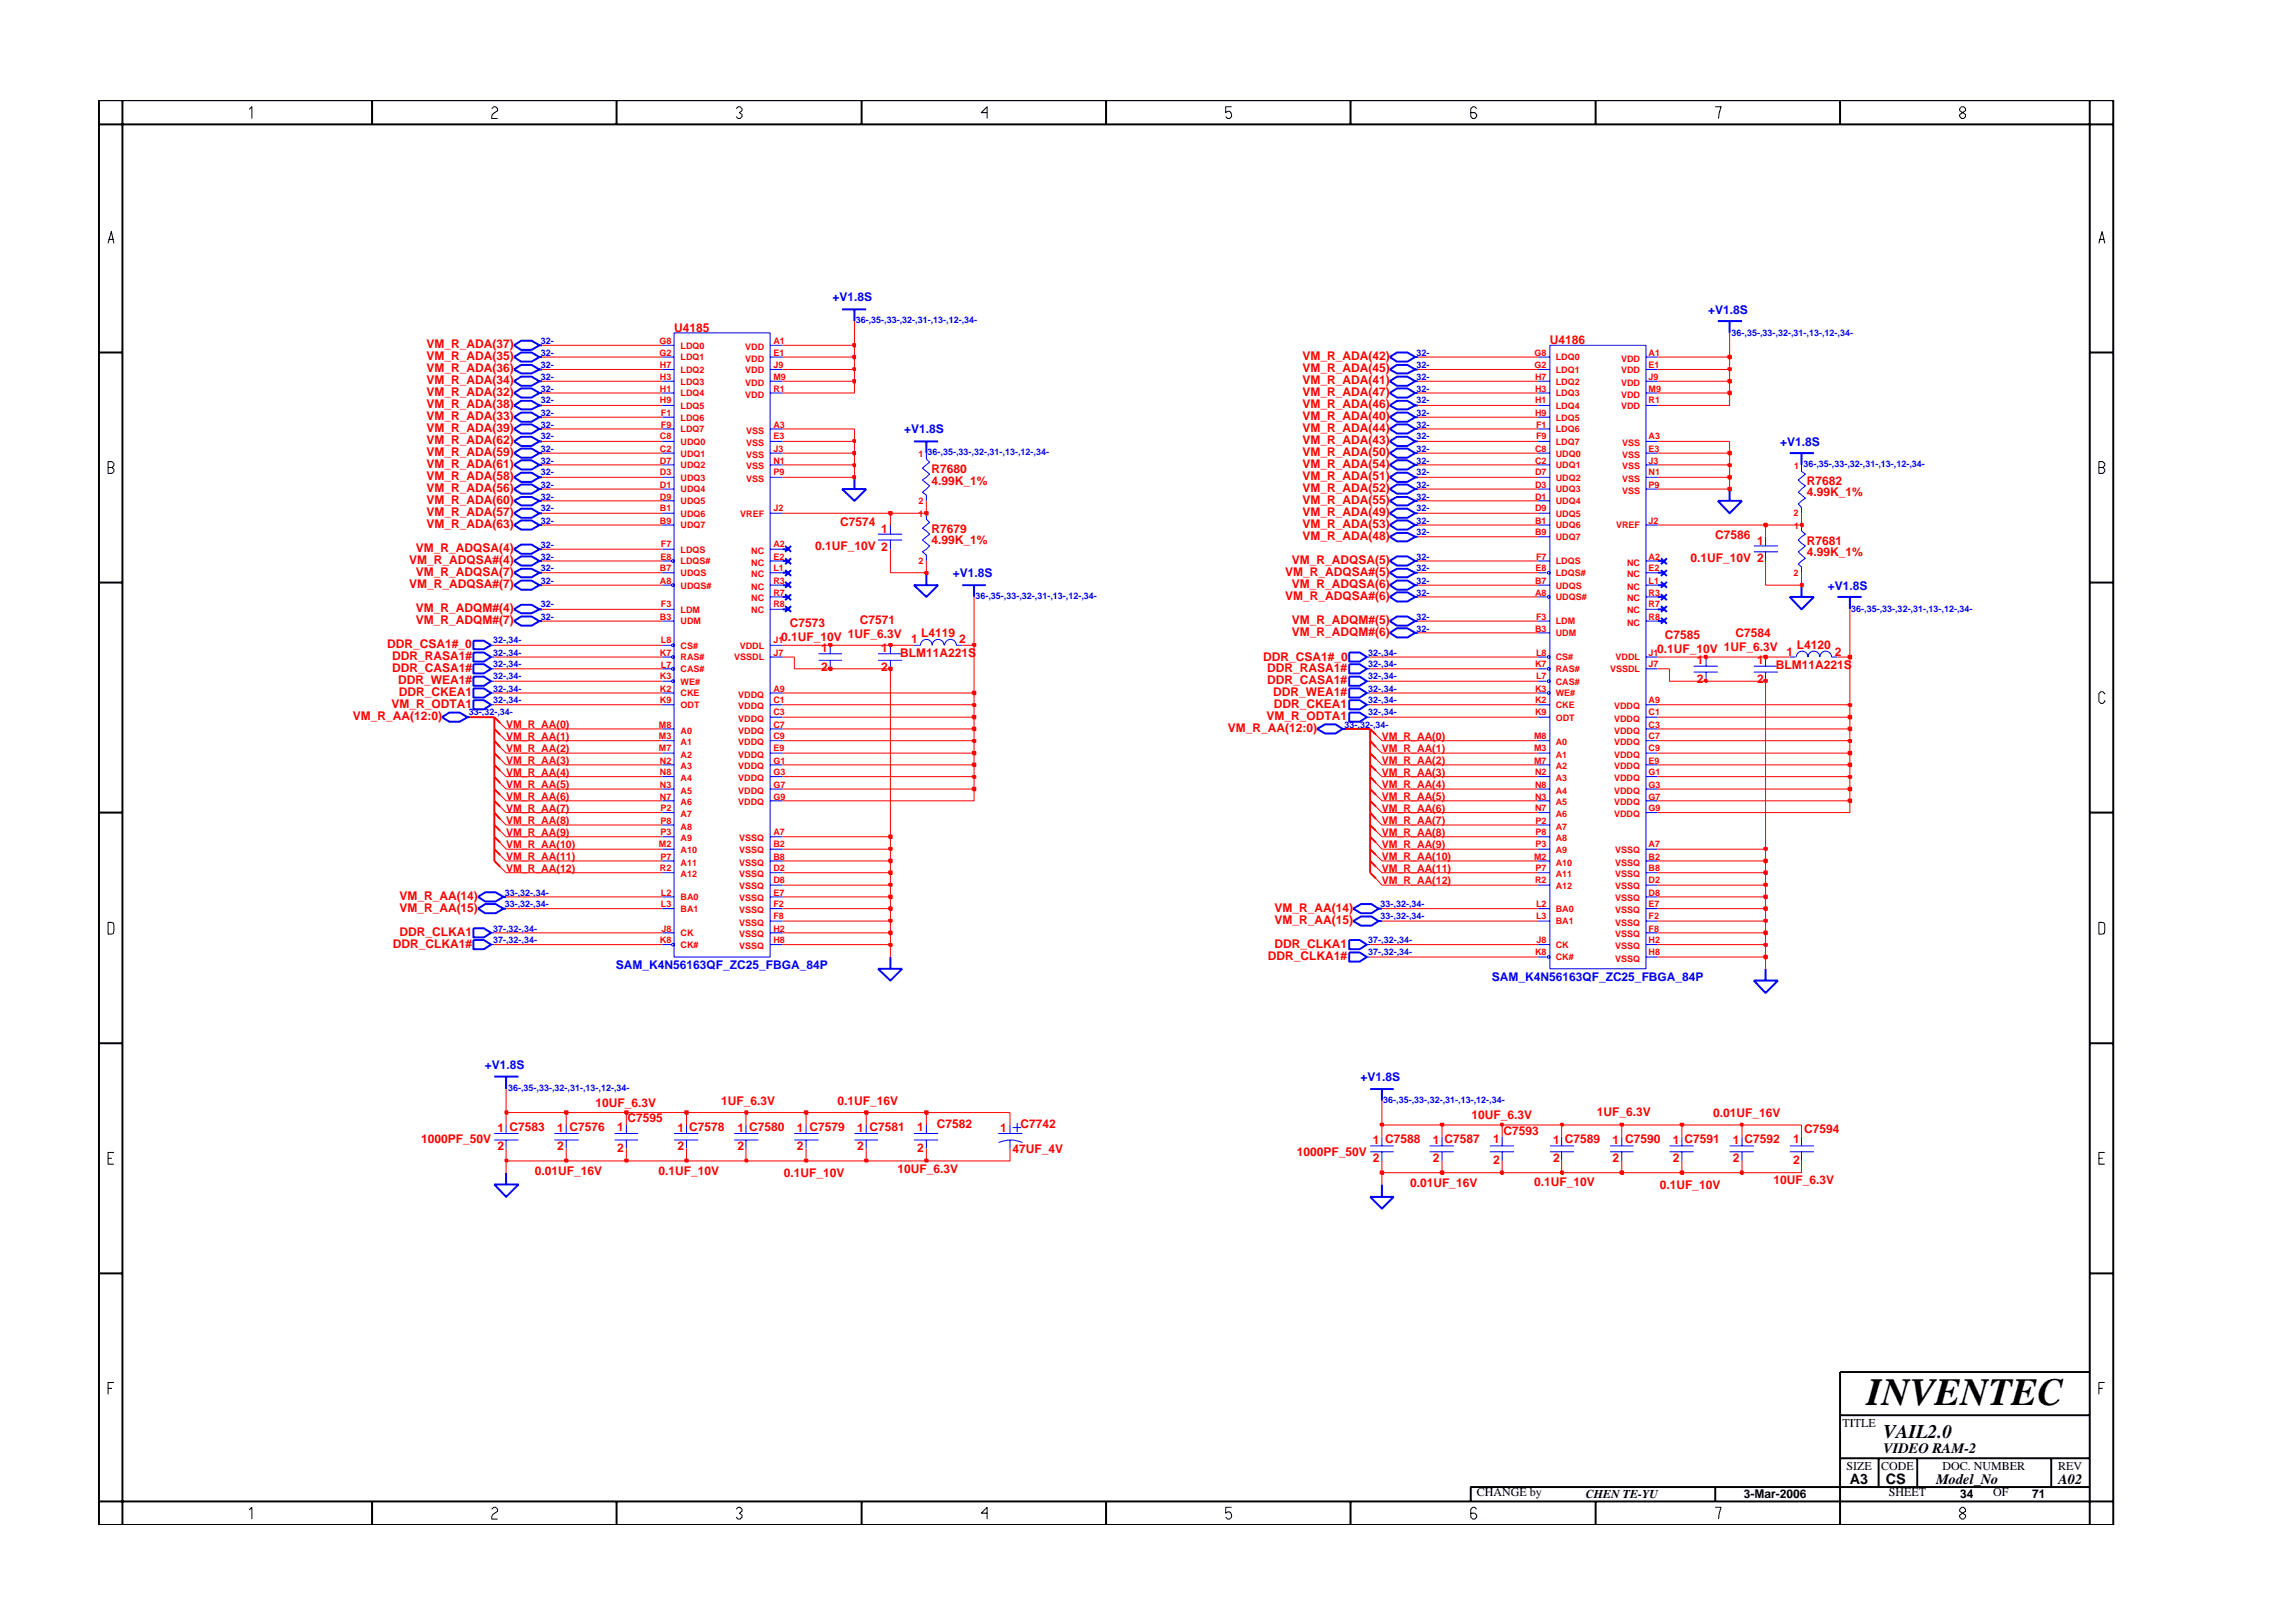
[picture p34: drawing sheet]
<svg xmlns="http://www.w3.org/2000/svg" width="297mm" height="210mm" viewBox="0 0 297 210" stroke-linecap="round" stroke-linejoin="round" font-family="sans-serif">
<defs><g id="words">
<text font-size="5" x="241.8" y="182">INVENTEC</text>
<text font-size="2.5" x="244" y="186.3">VAIL2.0</text>
<g font-size="1.9">
<text x="244" y="188.2">VIDEO RAM-2</text>
<text x="239.6" y="192.2">A3</text>
<text x="244.3" y="192.3">CS</text>
<text x="250.8" y="192.2">Model_No</text>
<text x="266.6" y="192.2">A02</text>
</g>
<g font-size="1.6" fill="#00f">
<text x="107.8" y="39">+V1.8S</text>
<text x="221.3" y="40.7">+V1.8S</text>
<text x="117.1" y="56.2">+V1.8S</text>
<text x="230.6" y="57.8">+V1.8S</text>
<text x="123.4" y="74.8">+V1.8S</text>
<text x="236.8" y="76.4">+V1.8S</text>
<text x="79.8" y="125.5">SAM_K4N56163QF_ZC25_FBGA_84P</text>
<text x="193.2" y="127">SAM_K4N56163QF_ZC25_FBGA_84P</text>
<text x="62.8" y="138.5">+V1.8S</text>
<text x="176.2" y="140.1">+V1.8S</text>
</g>
<g font-size="1.6" fill="#f00">
<text x="55.3" y="45.1">VM_R_ADA(37)</text>
<text x="55.3" y="46.7">VM_R_ADA(35)</text>
<text x="87.3" y="43">U4185</text>
<text x="168.7" y="46.7">VM_R_ADA(42)</text>
<text x="200.8" y="44.6">U4186</text>
<text x="55.3" y="48.2">VM_R_ADA(36)</text>
<text x="55.3" y="52.8">VM_R_ADA(38)</text>
<text x="55.3" y="49.8">VM_R_ADA(34)</text>
<text x="55.3" y="51.3">VM_R_ADA(32)</text>
<text x="168.7" y="52.8">VM_R_ADA(46)</text>
<text x="168.7" y="51.3">VM_R_ADA(47)</text>
<text x="168.7" y="49.8">VM_R_ADA(41)</text>
<text x="168.7" y="48.2">VM_R_ADA(45)</text>
<text x="55.3" y="56">VM_R_ADA(39)</text>
<text x="55.3" y="59.1">VM_R_ADA(59)</text>
<text x="55.3" y="57.5">VM_R_ADA(62)</text>
<text x="55.3" y="54.5">VM_R_ADA(33)</text>
<text x="168.7" y="59.1">VM_R_ADA(50)</text>
<text x="168.7" y="57.5">VM_R_ADA(43)</text>
<text x="168.7" y="56">VM_R_ADA(44)</text>
<text x="168.7" y="54.5">VM_R_ADA(40)</text>
<text x="55.3" y="62.2">VM_R_ADA(58)</text>
<text x="55.3" y="63.8">VM_R_ADA(56)</text>
<text x="55.3" y="60.6">VM_R_ADA(61)</text>
<text x="55.3" y="65.3">VM_R_ADA(60)</text>
<text x="120.7" y="61.2">R7680</text>
<text x="120.7" y="62.8">4.99K_1%</text>
<text x="168.7" y="65.3">VM_R_ADA(55)</text>
<text x="168.7" y="63.8">VM_R_ADA(52)</text>
<text x="168.7" y="62.2">VM_R_ADA(51)</text>
<text x="168.7" y="60.6">VM_R_ADA(54)</text>
<text x="234" y="64.3">4.99K_1%</text>
<text x="234" y="62.8">R7682</text>
<text x="53.9" y="71.5">VM_R_ADQSA(4)</text>
<text x="55.3" y="66.8">VM_R_ADA(57)</text>
<text x="55.3" y="68.4">VM_R_ADA(63)</text>
<text x="105.6" y="71.2">0.1UF_10V 2</text>
<text x="108.8" y="68.2">C7574</text>
<text x="114.2" y="69">1</text>
<text x="120.7" y="69">R7679</text>
<text x="120.7" y="70.5">4.99K_1%</text>
<text x="168.7" y="70">VM_R_ADA(48)</text>
<text x="168.7" y="68.4">VM_R_ADA(53)</text>
<text x="168.7" y="66.8">VM_R_ADA(49)</text>
<text x="222.2" y="69.8">C7586</text>
<text x="227.6" y="70.6">1</text>
<text x="234" y="70.6">R7681</text>
<text x="53" y="76.2">VM_R_ADQSA#(7)</text>
<text x="53" y="73.1">VM_R_ADQSA#(4)</text>
<text x="53.9" y="74.6">VM_R_ADQSA(7)</text>
<text x="166.5" y="74.6">VM_R_ADQSA#(5)</text>
<text x="166.5" y="77.7">VM_R_ADQSA#(6)</text>
<text x="167.3" y="73.1">VM_R_ADQSA(5)</text>
<text x="167.3" y="76.2">VM_R_ADQSA(6)</text>
<text x="219" y="72.8">0.1UF_10V 2</text>
<text x="234" y="72.1">4.99K_1%</text>
<text x="53.9" y="79.3">VM_R_ADQM#(4)</text>
<text x="53.9" y="80.9">VM_R_ADQM#(7)</text>
<text x="101.2" y="83.1">0.1UF_10V</text>
<text x="102.3" y="81.2">C7573</text>
<text x="109.8" y="82.7">1UF_6.3V</text>
<text x="111.4" y="80.9">C7571</text>
<text x="118.1" y="83.3">1</text>
<text x="119.3" y="82.6">L4119</text>
<text x="124.2" y="83.3">2</text>
<text x="167.3" y="80.9">VM_R_ADQM#(5)</text>
<text x="167.3" y="82.4">VM_R_ADQM#(6)</text>
<text x="215.7" y="82.7">C7585</text>
<text x="224.8" y="82.5">C7584</text>
<text x="50.2" y="84">DDR_CSA1#_0</text>
<text x="50.8" y="87.1">DDR_CASA1#</text>
<text x="50.8" y="85.5">DDR_RASA1#</text>
<text x="51.6" y="88.6">DDR_WEA1#</text>
<text x="106.4" y="84.5">1</text>
<text x="106.4" y="86.9">2</text>
<text x="114.2" y="84.5">1</text>
<text x="114.2" y="86.9">2</text>
<text x="116.6" y="85.1">BLM11A221S</text>
<text x="163.6" y="85.6">DDR_CSA1#_0</text>
<text x="164.2" y="88.6">DDR_CASA1#</text>
<text x="164.2" y="87.1">DDR_RASA1#</text>
<text x="214.7" y="84.6">0.1UF_10V 1UF_6.3V</text>
<text x="219.8" y="86">1</text>
<text x="219.8" y="88.4">2</text>
<text x="227.6" y="86">1</text>
<text x="227.6" y="88.4">2</text>
<text x="230.1" y="86.6">BLM11A221S</text>
<text x="231.4" y="84.9">1</text>
<text x="232.8" y="84.1">L4120</text>
<text x="237.7" y="84.9">2</text>
<text x="45.7" y="93.2">VM_R_AA(12:0)</text>
<text x="50.7" y="91.7">VM_R_ODTA1</text>
<text x="51.7" y="90.2">DDR_CKEA1</text>
<text x="159.1" y="94.8">VM_R_AA(12:0)</text>
<text x="164.1" y="93.2">VM_R_ODTA1</text>
<text x="164.9" y="90.2">DDR_WEA1#</text>
<text x="165" y="91.7">DDR_CKEA1</text>
<text x="51.7" y="118.1">VM_R_AA(15)</text>
<text x="51.7" y="116.6">VM_R_AA(14)</text>
<text x="165.1" y="118.1">VM_R_AA(14)</text>
<text x="165.1" y="119.7">VM_R_AA(15)</text>
<text x="50.9" y="122.8">DDR_CLKA1#</text>
<text x="51.8" y="121.3">DDR_CLKA1</text>
<text x="164.3" y="124.3">DDR_CLKA1#</text>
<text x="165.1" y="122.8">DDR_CLKA1</text>
<text x="77.2" y="143.5">10UF_6.3V</text>
<text x="93.4" y="143.1">1UF_6.3V</text>
<text x="108.5" y="143.2">0.1UF_16V</text>
<text x="54.6" y="148.1">1000PF_50V</text>
<text x="64.5" y="146.7">1 C7583</text>
<text x="64.5" y="149">2</text>
<text x="72.2" y="146.7">1 C7576</text>
<text x="72.2" y="149">2</text>
<text x="80" y="146.5">1</text>
<text x="80" y="149.2">2</text>
<text x="81.3" y="145.4">C7595</text>
<text x="87.7" y="146.7">1 C7578</text>
<text x="87.7" y="149">2</text>
<text x="95.5" y="146.7">1 C7580</text>
<text x="95.5" y="149">2</text>
<text x="103.2" y="146.7">1 C7579</text>
<text x="103.2" y="149">2</text>
<text x="111" y="146.7">1 C7581</text>
<text x="111" y="149">2</text>
<text x="118.8" y="146.5">1</text>
<text x="118.8" y="149.2">2</text>
<text x="121.4" y="146.1">C7582</text>
<text x="129.6" y="146.7">1</text>
<text x="131.2" y="149.4">47UF_4V</text>
<text x="132.2" y="146.1">C7742</text>
<text x="168" y="149.7">1000PF_50V</text>
<text x="177.8" y="148.2">1 C7588</text>
<text x="185.6" y="148.2">1 C7587</text>
<text x="190.6" y="145">10UF_6.3V</text>
<text x="193.4" y="148">1</text>
<text x="194.8" y="147">C7593</text>
<text x="201.2" y="148.2">1 C7589</text>
<text x="206.9" y="144.6">1UF_6.3V</text>
<text x="208.9" y="148.2">1 C7590</text>
<text x="216.7" y="148.2">1 C7591</text>
<text x="221.9" y="144.7">0.01UF_16V</text>
<text x="224.5" y="148.2">1 C7592</text>
<text x="232.3" y="148">1</text>
<text x="233.7" y="146.8">C7594</text>
<text x="69.3" y="152.2">0.01UF_16V</text>
<text x="85.3" y="152.2">0.1UF_10V</text>
<text x="101.5" y="152.5">0.1UF_10V</text>
<text x="116.3" y="151.9">10UF_6.3V</text>
<text x="177.8" y="150.6">2</text>
<text x="182.7" y="153.8">0.01UF_16V</text>
<text x="185.6" y="150.6">2</text>
<text x="193.4" y="150.7">2</text>
<text x="198.7" y="153.7">0.1UF_10V</text>
<text x="201.2" y="150.6">2</text>
<text x="208.9" y="150.6">2</text>
<text x="215" y="154">0.1UF_10V</text>
<text x="216.7" y="150.6">2</text>
<text x="224.5" y="150.6">2</text>
<text x="229.7" y="153.4">10UF_6.3V</text>
<text x="232.3" y="150.7">2</text>
</g>
<g font-size="1.6">
<text x="238.7" y="184.8">TITLE</text>
<text x="239.2" y="190.4">SIZE</text>
<text x="243.7" y="190.4">CODE</text>
<text x="251.6" y="190.4">DOC. NUMBER</text>
<text x="266.6" y="190.4">REV</text>
<text x="191.3" y="193.9">CHANGE by</text>
<text x="205.4" y="194.1">CHEN TE-YU</text>
<text x="225.9" y="194.1">3-Mar-2006</text>
<text x="244.7" y="193.9">SHEET</text>
<text x="253.9" y="194.1">34</text>
<text x="258.2" y="193.9">OF</text>
<text x="263.3" y="194.1">71</text>
</g>
<g font-size="1.4" fill="#f00">
<text x="65.6" y="95.9">VM_R_AA(1)</text>
<text x="65.6" y="94.3">VM_R_AA(0)</text>
<text x="179" y="95.9">VM_R_AA(0)</text>
<text x="65.6" y="99">VM_R_AA(3)</text>
<text x="65.6" y="97.5">VM_R_AA(2)</text>
<text x="65.6" y="100.5">VM_R_AA(4)</text>
<text x="179" y="97.5">VM_R_AA(1)</text>
<text x="179" y="99">VM_R_AA(2)</text>
<text x="179" y="100.5">VM_R_AA(3)</text>
<text x="65.6" y="106.8">VM_R_AA(8)</text>
<text x="65.6" y="105.2">VM_R_AA(7)</text>
<text x="65.6" y="103.7">VM_R_AA(6)</text>
<text x="65.6" y="102.1">VM_R_AA(5)</text>
<text x="179" y="102.1">VM_R_AA(4)</text>
<text x="179" y="103.7">VM_R_AA(5)</text>
<text x="179" y="105.2">VM_R_AA(6)</text>
<text x="179" y="106.8">VM_R_AA(7)</text>
<text x="65.6" y="113">VM_R_AA(12)</text>
<text x="65.6" y="111.4">VM_R_AA(11)</text>
<text x="65.6" y="109.8">VM_R_AA(10)</text>
<text x="65.6" y="108.3">VM_R_AA(9)</text>
<text x="179" y="109.8">VM_R_AA(9)</text>
<text x="179" y="111.4">VM_R_AA(10)</text>
<text x="179" y="113">VM_R_AA(11)</text>
<text x="179" y="108.3">VM_R_AA(8)</text>
<text x="179" y="114.5">VM_R_AA(12)</text>
</g>
<g font-size="1.2" fill="#00f">
<text x="110.9" y="41.9">36-,35-,33-,32-,31-,13-,12-,34-</text>
<text x="70" y="47.6">32-</text>
<text x="70" y="44.6">32-</text>
<text x="70" y="46.1">32-</text>
<text x="183.5" y="47.6">32-</text>
<text x="183.5" y="46.1">32-</text>
<text x="224.3" y="43.5">36-,35-,33-,32-,31-,13-,12-,34-</text>
<text x="70" y="52.3">32-</text>
<text x="70" y="50.7">32-</text>
<text x="70" y="53.9">32-</text>
<text x="70" y="49.2">32-</text>
<text x="183.5" y="53.9">32-</text>
<text x="183.5" y="50.7">32-</text>
<text x="183.5" y="49.2">32-</text>
<text x="183.5" y="52.3">32-</text>
<text x="70" y="56.9">32-</text>
<text x="70" y="58.5">32-</text>
<text x="70" y="55.4">32-</text>
<text x="120.2" y="59">36-,35-,33-,32-,31-,13-,12-,34-</text>
<text x="183.5" y="56.9">32-</text>
<text x="183.5" y="55.4">32-</text>
<text x="183.5" y="58.5">32-</text>
<text x="70" y="63.2">32-</text>
<text x="70" y="61.6">32-</text>
<text x="70" y="60.1">32-</text>
<text x="70" y="64.7">32-</text>
<text x="183.5" y="63.2">32-</text>
<text x="183.5" y="61.6">32-</text>
<text x="183.5" y="64.7">32-</text>
<text x="183.5" y="60.1">32-</text>
<text x="233.6" y="60.5">36-,35-,33-,32-,31-,13-,12-,34-</text>
<text x="70" y="71">32-</text>
<text x="70" y="66.2">32-</text>
<text x="70" y="67.8">32-</text>
<text x="183.5" y="67.8">32-</text>
<text x="183.5" y="69.4">32-</text>
<text x="183.5" y="66.2">32-</text>
<text x="70" y="72.5">32-</text>
<text x="70" y="74">32-</text>
<text x="70" y="75.6">32-</text>
<text x="126.4" y="77.6">36-,35-,33-,32-,31-,13-,12-,34-</text>
<text x="183.5" y="75.6">32-</text>
<text x="183.5" y="74">32-</text>
<text x="183.5" y="72.5">32-</text>
<text x="183.5" y="77.2">32-</text>
<text x="63.9" y="83.3">32-,34-</text>
<text x="70" y="80.3">32-</text>
<text x="70" y="78.7">32-</text>
<text x="183.5" y="80.3">32-</text>
<text x="183.5" y="81.8">32-</text>
<text x="239.8" y="79.2">36-,35-,33-,32-,31-,13-,12-,34-</text>
<text x="63.9" y="89.6">32-,34-</text>
<text x="63.9" y="88">32-,34-</text>
<text x="63.9" y="86.5">32-,34-</text>
<text x="63.9" y="84.9">32-,34-</text>
<text x="177.2" y="89.6">32-,34-</text>
<text x="177.2" y="84.9">32-,34-</text>
<text x="177.2" y="86.5">32-,34-</text>
<text x="177.2" y="88">32-,34-</text>
<text x="60.7" y="92.7">33-,32-,34-</text>
<text x="63.9" y="91.1">32-,34-</text>
<text x="174.2" y="94.3">33-,32-,34-</text>
<text x="177.2" y="92.7">32-,34-</text>
<text x="177.2" y="91.1">32-,34-</text>
<text x="65.4" y="116">33-,32-,34-</text>
<text x="65.4" y="117.5">33-,32-,34-</text>
<text x="178.8" y="119.1">33-,32-,34-</text>
<text x="178.8" y="117.5">33-,32-,34-</text>
<text x="63.9" y="120.7">37-,32-,34-</text>
<text x="63.9" y="122.2">37-,32-,34-</text>
<text x="177.2" y="123.7">37-,32-,34-</text>
<text x="177.2" y="122.2">37-,32-,34-</text>
<text x="65.8" y="141.4">36-,35-,33-,32-,31-,13-,12-,34-</text>
<text x="179.2" y="142.9">36-,35-,33-,32-,31-,13-,12-,34-</text>
</g>
<g font-size="1.2" fill="#f00">
<text x="85.4" y="44.6">G8</text>
<text x="85.4" y="46.1">G2</text>
<text x="85.5" y="47.6">H7</text>
<text x="88.2" y="45.2">LDQ0</text>
<text x="88.2" y="46.7">LDQ1</text>
<text x="96.5" y="46.8">VDD</text>
<text x="96.5" y="45.3">VDD</text>
<text x="100.2" y="46.1">E1</text>
<text x="100.2" y="44.6">A1</text>
<text x="100.2" y="47.6">J9</text>
<text x="198.8" y="46.1">G8</text>
<text x="198.8" y="47.6">G2</text>
<text x="201.5" y="46.7">LDQ0</text>
<text x="210" y="46.8">VDD</text>
<text x="213.6" y="46.1">A1</text>
<text x="213.6" y="47.6">E1</text>
<text x="85.5" y="49.2">H3</text>
<text x="85.5" y="50.7">H1</text>
<text x="85.5" y="52.3">H9</text>
<text x="85.6" y="53.9">F1</text>
<text x="88.2" y="48.3">LDQ2</text>
<text x="88.2" y="49.8">LDQ3</text>
<text x="88.2" y="51.4">LDQ4</text>
<text x="88.2" y="53">LDQ5</text>
<text x="96.5" y="51.5">VDD</text>
<text x="96.5" y="50">VDD</text>
<text x="96.5" y="48.4">VDD</text>
<text x="100.2" y="50.7">R1</text>
<text x="100.2" y="49.2">M9</text>
<text x="198.9" y="49.2">H7</text>
<text x="198.9" y="50.7">H3</text>
<text x="198.9" y="52.3">H1</text>
<text x="198.9" y="53.9">H9</text>
<text x="201.5" y="48.3">LDQ1</text>
<text x="201.5" y="49.8">LDQ2</text>
<text x="201.5" y="51.4">LDQ3</text>
<text x="201.5" y="53">LDQ4</text>
<text x="210" y="51.5">VDD</text>
<text x="210" y="50">VDD</text>
<text x="210" y="48.4">VDD</text>
<text x="210" y="53">VDD</text>
<text x="213.6" y="49.2">J9</text>
<text x="213.6" y="52.3">R1</text>
<text x="213.6" y="50.7">M9</text>
<text x="85.5" y="56.9">C8</text>
<text x="85.5" y="58.5">C2</text>
<text x="85.6" y="55.4">F9</text>
<text x="88.2" y="57.6">UDQ0</text>
<text x="88.2" y="59.1">UDQ1</text>
<text x="88.2" y="54.5">LDQ6</text>
<text x="88.2" y="56">LDQ7</text>
<text x="96.7" y="56.2">VSS</text>
<text x="96.7" y="59.3">VSS</text>
<text x="96.7" y="57.8">VSS</text>
<text x="100.2" y="55.4">A3</text>
<text x="100.2" y="58.5">J3</text>
<text x="100.2" y="56.9">E3</text>
<text x="119" y="59.2">1</text>
<text x="198.9" y="58.5">C8</text>
<text x="199" y="55.4">F1</text>
<text x="199" y="56.9">F9</text>
<text x="201.5" y="59.1">UDQ0</text>
<text x="201.5" y="54.5">LDQ5</text>
<text x="201.5" y="56">LDQ6</text>
<text x="201.5" y="57.6">LDQ7</text>
<text x="210.1" y="57.8">VSS</text>
<text x="210.1" y="59.3">VSS</text>
<text x="213.6" y="56.9">A3</text>
<text x="213.6" y="58.5">E3</text>
<text x="85.5" y="64.7">D9</text>
<text x="85.5" y="60.1">D7</text>
<text x="85.5" y="61.6">D3</text>
<text x="85.5" y="63.2">D1</text>
<text x="88.2" y="65.3">UDQ5</text>
<text x="88.2" y="60.7">UDQ2</text>
<text x="88.2" y="62.3">UDQ3</text>
<text x="88.2" y="63.8">UDQ4</text>
<text x="96.7" y="62.4">VSS</text>
<text x="96.7" y="60.8">VSS</text>
<text x="100.2" y="61.6">P9</text>
<text x="100.2" y="60.1">N1</text>
<text x="119" y="65.3">2</text>
<text x="198.9" y="60.1">C2</text>
<text x="198.9" y="61.6">D7</text>
<text x="198.9" y="63.2">D3</text>
<text x="198.9" y="64.7">D1</text>
<text x="201.5" y="60.7">UDQ1</text>
<text x="201.5" y="62.3">UDQ2</text>
<text x="201.5" y="63.8">UDQ3</text>
<text x="201.5" y="65.3">UDQ4</text>
<text x="210.1" y="60.8">VSS</text>
<text x="210.1" y="64">VSS</text>
<text x="210.1" y="62.4">VSS</text>
<text x="213.6" y="60.1">J3</text>
<text x="213.6" y="63.2">P9</text>
<text x="213.6" y="61.6">N1</text>
<text x="232.4" y="60.8">1</text>
<text x="85.5" y="66.2">B1</text>
<text x="85.5" y="67.8">B9</text>
<text x="85.6" y="70.9">F7</text>
<text x="88.2" y="66.9">UDQ6</text>
<text x="88.2" y="68.5">UDQ7</text>
<text x="88.2" y="71.6">LDQS</text>
<text x="95.9" y="66.9">VREF</text>
<text x="97.3" y="71.7">NC</text>
<text x="100.2" y="66.2">J2</text>
<text x="100.2" y="70.9">A2</text>
<text x="119" y="67">1</text>
<text x="198.9" y="66.2">D9</text>
<text x="198.9" y="67.8">B1</text>
<text x="198.9" y="69.4">B9</text>
<text x="201.5" y="66.9">UDQ5</text>
<text x="201.5" y="68.5">UDQ6</text>
<text x="201.5" y="70">UDQ7</text>
<text x="209.3" y="68.5">VREF</text>
<text x="213.6" y="67.8">J2</text>
<text x="232.4" y="66.8">2</text>
<text x="232.4" y="68.5">1</text>
<text x="85.5" y="74">B7</text>
<text x="85.5" y="75.6">A8</text>
<text x="85.6" y="72.5">E8</text>
<text x="88.2" y="74.6">UDQS</text>
<text x="88.2" y="76.2">UDQS#</text>
<text x="88.2" y="73.1">LDQS#</text>
<text x="97.3" y="76.4">NC</text>
<text x="97.3" y="77.9">NC</text>
<text x="97.3" y="73.3">NC</text>
<text x="97.3" y="74.8">NC</text>
<text x="100.2" y="75.6">R3</text>
<text x="100.2" y="77.2">R7</text>
<text x="100.2" y="72.5">E2</text>
<text x="100.2" y="74">L1</text>
<text x="119" y="73.1">2</text>
<text x="198.9" y="75.6">B7</text>
<text x="198.9" y="77.2">A8</text>
<text x="198.9" y="74">E8</text>
<text x="199" y="72.5">F7</text>
<text x="201.5" y="74.6">LDQS#</text>
<text x="201.5" y="76.2">UDQS</text>
<text x="201.5" y="77.8">UDQS#</text>
<text x="201.5" y="73.1">LDQS</text>
<text x="210.8" y="76.4">NC</text>
<text x="210.8" y="73.3">NC</text>
<text x="210.8" y="74.8">NC</text>
<text x="210.8" y="77.9">NC</text>
<text x="213.6" y="75.6">L1</text>
<text x="213.6" y="72.5">A2</text>
<text x="213.6" y="74">E2</text>
<text x="213.6" y="77.2">R3</text>
<text x="232.4" y="74.6">2</text>
<text x="85.5" y="80.3">B3</text>
<text x="85.6" y="83.3">L8</text>
<text x="85.6" y="78.7">F3</text>
<text x="88.2" y="80.9">UDM</text>
<text x="88.2" y="79.4">LDM</text>
<text x="97.3" y="79.4">NC</text>
<text x="100.2" y="83.3">J1</text>
<text x="100.2" y="78.7">R8</text>
<text x="198.9" y="81.8">B3</text>
<text x="199" y="80.3">F3</text>
<text x="201.5" y="80.9">LDM</text>
<text x="201.5" y="82.4">UDM</text>
<text x="210.8" y="79.4">NC</text>
<text x="210.8" y="81.1">NC</text>
<text x="213.6" y="78.7">R7</text>
<text x="213.6" y="80.3">R8</text>
<text x="85.5" y="89.6">K2</text>
<text x="85.5" y="88">K3</text>
<text x="85.5" y="84.9">K7</text>
<text x="85.6" y="86.5">L7</text>
<text x="88.2" y="87.1">CAS#</text>
<text x="88.2" y="84">CS#</text>
<text x="88.2" y="88.7">WE#</text>
<text x="88.2" y="85.6">RAS#</text>
<text x="95.1" y="85.6">VSSDL</text>
<text x="95.8" y="84">VDDL</text>
<text x="100.2" y="84.9">J7</text>
<text x="100.2" y="89.6">A9</text>
<text x="198.9" y="89.6">K3</text>
<text x="198.9" y="86.5">K7</text>
<text x="199" y="84.9">L8</text>
<text x="199" y="88">L7</text>
<text x="201.5" y="85.6">CS#</text>
<text x="201.5" y="87.1">RAS#</text>
<text x="201.5" y="88.7">CAS#</text>
<text x="208.6" y="87.1">VSSDL</text>
<text x="209.3" y="85.6">VDDL</text>
<text x="213.6" y="84.9">J1</text>
<text x="213.6" y="86.5">J7</text>
<text x="85.4" y="95.8">M3</text>
<text x="85.4" y="94.3">M8</text>
<text x="85.5" y="91.1">K9</text>
<text x="88.2" y="90.2">CKE</text>
<text x="88.2" y="91.7">ODT</text>
<text x="88.2" y="95">A0</text>
<text x="95.6" y="91.9">VDDQ</text>
<text x="95.6" y="93.5">VDDQ</text>
<text x="95.6" y="95">VDDQ</text>
<text x="95.6" y="90.4">VDDQ</text>
<text x="100.2" y="91.1">C1</text>
<text x="100.2" y="92.7">C3</text>
<text x="100.2" y="94.3">C7</text>
<text x="100.2" y="95.8">C9</text>
<text x="198.7" y="95.8">M8</text>
<text x="198.9" y="91.1">K2</text>
<text x="198.9" y="92.7">K9</text>
<text x="201.5" y="91.7">CKE</text>
<text x="201.5" y="90.2">WE#</text>
<text x="201.5" y="93.3">ODT</text>
<text x="209.1" y="91.9">VDDQ</text>
<text x="209.1" y="95">VDDQ</text>
<text x="209.1" y="93.5">VDDQ</text>
<text x="213.6" y="91.1">A9</text>
<text x="213.6" y="92.7">C1</text>
<text x="213.6" y="94.3">C3</text>
<text x="213.6" y="95.8">C7</text>
<text x="85.4" y="97.3">M7</text>
<text x="85.5" y="98.9">N2</text>
<text x="85.5" y="100.4">N8</text>
<text x="88.2" y="99.7">A3</text>
<text x="88.2" y="101.2">A4</text>
<text x="88.2" y="96.5">A1</text>
<text x="88.2" y="98.2">A2</text>
<text x="95.6" y="101.2">VDDQ</text>
<text x="95.6" y="96.5">VDDQ</text>
<text x="95.6" y="98.2">VDDQ</text>
<text x="95.6" y="99.7">VDDQ</text>
<text x="100.2" y="98.9">G1</text>
<text x="100.2" y="100.4">G3</text>
<text x="100.2" y="97.3">E9</text>
<text x="198.7" y="97.3">M3</text>
<text x="198.7" y="98.9">M7</text>
<text x="198.9" y="100.4">N2</text>
<text x="201.5" y="98.2">A1</text>
<text x="201.5" y="99.7">A2</text>
<text x="201.5" y="96.5">A0</text>
<text x="201.5" y="101.2">A3</text>
<text x="209.1" y="99.7">VDDQ</text>
<text x="209.1" y="101.2">VDDQ</text>
<text x="209.1" y="96.5">VDDQ</text>
<text x="209.1" y="98.2">VDDQ</text>
<text x="213.6" y="98.9">E9</text>
<text x="213.6" y="100.4">G1</text>
<text x="213.6" y="97.3">C9</text>
<text x="85.5" y="102.1">N3</text>
<text x="85.5" y="103.6">N7</text>
<text x="85.6" y="105.1">P2</text>
<text x="85.6" y="106.7">P8</text>
<text x="88.2" y="105.9">A7</text>
<text x="88.2" y="107.5">A8</text>
<text x="88.2" y="102.8">A5</text>
<text x="88.2" y="104.3">A6</text>
<text x="95.6" y="102.8">VDDQ</text>
<text x="95.6" y="104.3">VDDQ</text>
<text x="100.2" y="102.1">G7</text>
<text x="100.2" y="103.6">G9</text>
<text x="198.9" y="103.6">N3</text>
<text x="198.9" y="105.1">N7</text>
<text x="198.9" y="102.1">N8</text>
<text x="198.9" y="106.7">P2</text>
<text x="201.5" y="107.5">A7</text>
<text x="201.5" y="104.3">A5</text>
<text x="201.5" y="105.9">A6</text>
<text x="201.5" y="102.8">A4</text>
<text x="209.1" y="102.8">VDDQ</text>
<text x="209.1" y="104.3">VDDQ</text>
<text x="209.1" y="105.9">VDDQ</text>
<text x="213.6" y="102.1">G3</text>
<text x="213.6" y="103.6">G7</text>
<text x="213.6" y="105.1">G9</text>
<text x="85.4" y="109.8">M2</text>
<text x="85.5" y="112.9">R2</text>
<text x="85.6" y="108.2">P3</text>
<text x="85.6" y="111.4">P7</text>
<text x="88.2" y="109">A9</text>
<text x="88.2" y="112.1">A11</text>
<text x="88.2" y="110.5">A10</text>
<text x="88.2" y="113.7">A12</text>
<text x="95.8" y="113.7">VSSQ</text>
<text x="95.8" y="110.5">VSSQ</text>
<text x="95.8" y="112.1">VSSQ</text>
<text x="95.8" y="109">VSSQ</text>
<text x="100.2" y="112.9">D2</text>
<text x="100.2" y="109.8">B2</text>
<text x="100.2" y="111.4">B8</text>
<text x="100.2" y="108.2">A7</text>
<text x="198.7" y="111.4">M2</text>
<text x="198.9" y="109.8">P3</text>
<text x="198.9" y="112.9">P7</text>
<text x="198.9" y="108.2">P8</text>
<text x="201.5" y="112.1">A10</text>
<text x="201.5" y="110.5">A9</text>
<text x="201.5" y="113.7">A11</text>
<text x="201.5" y="109">A8</text>
<text x="209.2" y="110.5">VSSQ</text>
<text x="209.2" y="112.1">VSSQ</text>
<text x="209.2" y="113.7">VSSQ</text>
<text x="213.6" y="109.8">A7</text>
<text x="213.6" y="111.4">B2</text>
<text x="213.6" y="112.9">B8</text>
<text x="85.6" y="116">L2</text>
<text x="85.6" y="117.5">L3</text>
<text x="88.2" y="116.6">BA0</text>
<text x="88.2" y="118.2">BA1</text>
<text x="95.8" y="115.2">VSSQ</text>
<text x="95.8" y="116.8">VSSQ</text>
<text x="95.8" y="118.3">VSSQ</text>
<text x="95.8" y="119.9">VSSQ</text>
<text x="100.2" y="114.4">D8</text>
<text x="100.2" y="116">E7</text>
<text x="100.2" y="117.5">F2</text>
<text x="100.2" y="119.1">F8</text>
<text x="198.9" y="114.4">R2</text>
<text x="199" y="117.5">L2</text>
<text x="199" y="119.1">L3</text>
<text x="201.5" y="118.2">BA0</text>
<text x="201.5" y="119.8">BA1</text>
<text x="201.5" y="115.2">A12</text>
<text x="209.2" y="119.9">VSSQ</text>
<text x="209.2" y="115.2">VSSQ</text>
<text x="209.2" y="116.8">VSSQ</text>
<text x="209.2" y="118.3">VSSQ</text>
<text x="213.6" y="119.1">F2</text>
<text x="213.6" y="114.4">D2</text>
<text x="213.6" y="116">D8</text>
<text x="213.6" y="117.5">E7</text>
<text x="85.5" y="122.2">K8</text>
<text x="85.7" y="120.7">J8</text>
<text x="88.2" y="121.3">CK</text>
<text x="88.2" y="122.8">CK#</text>
<text x="95.8" y="121.4">VSSQ</text>
<text x="95.8" y="123">VSSQ</text>
<text x="100.2" y="120.7">H2</text>
<text x="100.2" y="122.2">H8</text>
<text x="198.9" y="123.7">K8</text>
<text x="199.1" y="122.2">J8</text>
<text x="201.5" y="122.8">CK</text>
<text x="201.5" y="124.4">CK#</text>
<text x="209.2" y="124.6">VSSQ</text>
<text x="209.2" y="121.4">VSSQ</text>
<text x="209.2" y="123">VSSQ</text>
<text x="213.6" y="123.7">H8</text>
<text x="213.6" y="120.7">F8</text>
<text x="213.6" y="122.2">H2</text>
</g>
</g></defs>
<g fill="none" stroke="#00f" stroke-width=".25">
<path d="M66.6 57.2l.9-.6h1.4l1 .6-1 .6h-1.4zM66.6 52.5l.9-.6h1.4l1 .6-1 .5h-1.4zM66.6 47.9l.9-.6h1.4l1 .6-1 .5h-1.4zM66.6 58.7l.9-.6h1.4l1 .6-1 .6h-1.4zM66.6 44.7l.9-.6h1.4l1 .6-1 .6h-1.4zM66.6 49.4l.9-.6h1.4l1 .6-1 .6h-1.4zM66.6 55.6l.9-.6h1.4l1 .6-1 .6h-1.4zM66.6 50.9l.9-.6h1.4l1 .6-1 .6h-1.4zM66.6 54l.9-.5h1.4l1 .5-1 .6h-1.4zM66.6 46.3l.9-.6h1.4l1 .6-1 .5h-1.4zM69.9 57.2h.3M69.9 52.5h.3"/>
<path d="M69.9 47.9h.3M69.9 58.7h.3M69.9 44.7h.3M69.9 49.4h.3M69.9 54h.3M69.9 55.6h.3M69.9 50.9h.3M69.9 46.3h.3M109.1 40.1h3.1M110.7 40.1v1.5M118.4 57.2h3.1M120 57.2v1.5"/>
<path d="M180 57.2l1-.6h1.3l1 .6-1 .6h-1.3zM180 49.4l1-.6h1.3l1 .6-1 .6h-1.3zM180 47.9l1-.6h1.3l1 .6-1 .5h-1.3zM180 54l1-.5h1.3l1 .5-1 .6h-1.3zM180 50.9l1-.6h1.3l1 .6-1 .6h-1.3zM180 52.5l1-.6h1.3l1 .6-1 .5h-1.3zM180 58.7l1-.6h1.3l1 .6-1 .6h-1.3zM180 46.3l1-.6h1.3l1 .6-1 .5h-1.3zM180 55.6l1-.6h1.3l1 .6-1 .6h-1.3zM183.3 57.2h.4M183.3 52.5h.4M183.3 47.9h.4"/>
<path d="M183.3 58.7h.4M183.3 49.4h.4M183.3 54h.4M183.3 55.6h.4M183.3 50.9h.4M183.3 46.3h.4M222.5 41.6h3.2M224.1 41.6v1.5M231.8 58.7h3.2M233.4 58.7v1.5M66.6 74.2l.9-.5h1.4l1 .5-1 .6h-1.4zM66.6 71.1l.9-.5h1.4l1 .5-1 .6h-1.4z"/>
<path d="M66.6 72.7l.9-.6h1.4l1 .6-1 .6h-1.4zM66.6 63.4l.9-.6h1.4l1 .6-1 .6h-1.4zM66.6 60.2l.9-.6h1.4l1 .6-1 .6h-1.4zM66.6 78.9l.9-.6h1.4l1 .6-1 .5h-1.4zM66.6 75.8l.9-.6h1.4l1 .6-1 .6h-1.4zM66.6 68l.9-.6h1.4l1 .6-1 .6h-1.4zM66.6 64.9l.9-.5h1.4l1 .5-1 .6h-1.4zM66.6 61.8l.9-.6h1.4l1 .6-1 .6h-1.4zM66.6 66.5l.9-.6h1.4l1 .6-1 .6h-1.4zM69.9 68h.3M69.9 63.4h.3M69.9 78.9h.3"/>
<path d="M69.9 72.7h.3M69.9 74.2h.3M69.9 75.8h.3M69.9 60.2h.3M69.9 71.1h.3M69.9 64.9h.3M69.9 66.5h.3M69.9 61.8h.3M101.4 77.3h.7M101.4 78.9h.7M101.4 72.7h.7M101.4 74.2h.7"/>
<path d="M101.4 75.8h.7M101.4 71.1h.7M101.7 77l.8 .8M101.7 73.9l.8 .7M101.7 78.5l.8 .8M101.7 72.3l.8 .8M101.7 75.4l.8 .7M101.7 70.7l.8 .8M102.5 77l-.8 .8M102.5 73.9l-.8 .7M102.5 78.5l-.8 .8M102.5 72.3l-.8 .8"/>
<path d="M102.5 75.4l-.8 .7M102.5 70.7l-.8 .8M109.1 63.4h3.1l-1.5 1.5zM110.7 61.8v1.6M118.4 75.8h3.1l-1.5 1.5zM120 74.2v1.6M124.7 75.8h3M126.2 75.8v1.5M180 68l1-.6h1.3l1 .6-1 .6h-1.3zM180 72.7l1-.6h1.3l1 .6-1 .6h-1.3zM180 60.2l1-.6h1.3l1 .6-1 .6h-1.3zM180 75.8l1-.6h1.3l1 .6-1 .6h-1.3z"/>
<path d="M180 64.9l1-.5h1.3l1 .5-1 .6h-1.3zM180 66.5l1-.6h1.3l1 .6-1 .6h-1.3zM180 77.3l1-.6h1.3l1 .6-1 .6h-1.3zM180 69.5l1-.5h1.3l1 .5-1 .6h-1.3zM180 63.4l1-.6h1.3l1 .6-1 .6h-1.3zM180 61.8l1-.6h1.3l1 .6-1 .6h-1.3zM180 74.2l1-.5h1.3l1 .5-1 .6h-1.3zM183.3 77.3h.4M183.3 68h.4M183.3 63.4h.4M183.3 72.7h.4M183.3 74.2h.4"/>
<path d="M183.3 75.8h.4M183.3 60.2h.4M183.3 64.9h.4M183.3 66.5h.4M183.3 69.5h.4M183.3 61.8h.4M214.7 77.3h.8M214.7 78.9h.8M214.7 72.7h.8M214.7 74.2h.8M214.7 75.8h.8M215.2 78.5l.7 .8"/>
<path d="M215.2 72.3l.7 .8M215.2 77l.7 .8M215.2 75.4l.7 .7M215.2 73.9l.7 .7M215.9 78.5l-.7 .8M215.9 72.3l-.7 .8M215.9 77l-.7 .8M215.9 75.4l-.7 .7M215.9 73.9l-.7 .7M222.5 64.9h3.2l-1.6 1.6zM224.1 63.4v1.5M231.8 77.3h3.2l-1.6 1.6z"/>
<path d="M233.4 75.8v1.5M238 77.3h3.2M239.6 77.3v1.6M57.3 92.9l.9-.6h1.3l1.1 .6-1.1 .6h-1.3zM60.6 92.9h.3M61.3 87.7h1.4l.9 .6-.9 .5h-1.4zM61.3 83h1.4l.9 .6-.9 .5h-1.4zM61.3 84.5h1.4l.9 .6-.9 .6h-1.4zM61.3 89.2h1.4l.9 .6-.9 .6h-1.4zM61.3 86h1.4l.9 .6-.9 .6h-1.4zM61.3 90.7h1.4l.9 .6-.9 .6h-1.4zM66.6 80.5l.9-.6h1.4l1 .6-1 .6h-1.4z"/>
<path d="M69.9 80.5h.3M170.6 94.4l1-.6h1.4l.9 .6-.9 .6h-1.4zM173.9 94.4h.5M174.8 92.3h1.3l1 .6-1 .6h-1.3zM174.8 89.2h1.3l1 .6-1 .6h-1.3zM174.8 87.7h1.3l1 .6-1 .5h-1.3zM174.8 86h1.3l1 .6-1 .6h-1.3zM174.8 90.7h1.3l1 .6-1 .6h-1.3zM174.8 84.5h1.3l1 .6-1 .6h-1.3zM180 80.5l1-.6h1.3l1 .6-1 .6h-1.3zM180 82l1-.6h1.3l1 .6-1 .6h-1.3zM183.3 80.5h.4"/>
<path d="M183.3 82h.4M214.7 80.5h.8M215.2 80l.7 .8M215.9 80l-.7 .8M61.9 117.7l1-.6h1.3l1 .6-1 .6h-1.3zM61.9 116.2l1-.6h1.3l1 .6-1 .6h-1.3zM65.2 117.7h.4M65.2 116.2h.4M175.3 119.3l1-.6h1.4l.9 .6-.9 .6h-1.4zM175.3 117.7l1-.6h1.4l.9 .6-.9 .6h-1.4zM178.6 119.3h.4M178.6 117.7h.4"/>
<path d="M61.3 120.3h1.4l.9 .5-.9 .6h-1.4zM61.3 121.8h1.4l.9 .6-.9 .6h-1.4zM64 139.5h3.2M65.6 139.5v1.6M113.7 125.5h3.2l-1.6 1.5zM115.3 124v1.5M174.8 123.4h1.3l1 .6-1 .6h-1.3zM174.8 121.8h1.3l1 .6-1 .6h-1.3zM227.2 127h3.1l-1.6 1.6zM228.7 125.5v1.5M64 153.4h3.2l-1.6 1.7zM65.6 151.9v1.5"/>
<path d="M177.5 155.1h3l-1.5 1.5zM177.5 141.1h3M179 141.1v1.5M179 153.4v1.7"/>
</g>
<g fill="none" stroke="#f00" stroke-width=".13">
<path d="M64.8 98.3l.8 .8M64.8 93.7l.8 .7M64.8 96.8l.8 .8M64.8 99.9l.8 .7M64.8 95.2l.8 .8M178.3 96.8l.7 .8M178.3 98.3l.7 .8M178.3 95.2l.7 .8M178.3 99.9l.7 .7M64.8 106.1l.8 .8M64.8 109.2l.8 .8M64.8 110.8l.8 .7"/>
<path d="M64.8 103l.8 .7M64.8 112.3l.8 .8M64.8 107.6l.8 .8M64.8 101.5l.8 .7M64.8 104.5l.8 .8M178.3 109.2l.7 .8M178.3 104.5l.7 .8M178.3 110.8l.7 .7M178.3 101.5l.7 .7M178.3 113.8l.7 .9M178.3 107.6l.7 .8M178.3 112.3l.7 .8"/>
<path d="M178.3 106.1l.7 .8M178.3 103l.7 .7M65.6 150.4v1.5M179 151.9v1.5"/>
</g>
<g fill="none" stroke="#f00" stroke-width=".25">
<path d="M64 97.6l.8 .7M64 92.9l.8 .8M64 96l.8 .8M64 99.1l.8 .8M64 94.4l.8 .8M177.5 96l.8 .8M177.5 97.6l.8 .7M177.5 94.4l.8 .8M177.5 99.1l.8 .8M64 105.3l.8 .8M64 108.4l.8 .8M64 110l.8 .8"/>
<path d="M64 102.2l.8 .8M64 111.5l.8 .8M64 106.9l.8 .7M64 100.6l.8 .9M64 103.7l.8 .8M177.5 108.4l.8 .8M177.5 103.7l.8 .8M177.5 110l.8 .8M177.5 100.6l.8 .9M177.5 113.1l.8 .7M177.5 106.9l.8 .7M177.5 111.5l.8 .8"/>
<path d="M177.5 105.3l.8 .8M177.5 102.2l.8 .8"/>
</g>
<g fill="none" stroke="#00f" stroke-width=".13">
<path d="M85.8 44.7h1.5M85.8 46.3h1.5M85.8 47.9h1.5M85.8 49.4h1.5M85.8 50.9h1.5M85.8 52.5h1.5M85.8 54h1.5M85.8 55.6h1.5M85.8 57.2h1.5M85.8 58.7h1.5M87.3 43.1h12.5v80.9h-12.5zM99.8 44.7h1.6"/>
<path d="M99.8 46.3h1.6M99.8 47.9h1.6M99.8 49.4h1.6M99.8 50.9h1.6M99.8 55.6h1.6M99.8 57.2h1.6M99.8 58.7h1.6M120 58.7v.8l.4 .4-.9 .7 .9 .8-.9 .8 .9 .7-.9 .9 .5 .3v.8M199.2 46.3h1.6M199.2 47.9h1.6M199.2 49.4h1.6M199.2 50.9h1.6"/>
<path d="M199.2 52.5h1.6M199.2 54h1.6M199.2 55.6h1.6M199.2 57.2h1.6M199.2 58.7h1.6M200.8 44.7h12.4v80.8h-12.4zM213.2 46.3h1.5M213.2 47.9h1.5M213.2 49.4h1.5M213.2 50.9h1.5M213.2 52.5h1.5M213.2 57.2h1.5"/>
<path d="M213.2 58.7h1.5M85.8 60.2h1.5M85.8 61.8h1.5M85.8 63.4h1.5M85.8 64.9h1.5M85.8 66.5h1.5M85.8 68h1.5M85.8 71.1h1.5M85.8 74.2h1.5M85.8 78.9h1.5M85.8 72.7h1.2M85.8 75.8h1.2"/>
<path d="M99.8 60.2h1.6M99.8 61.8h1.6M99.8 66.5h1.6M99.8 71.1h1.6M99.8 74.2h1.6M99.8 78.9h1.6M99.8 72.7h1.6M99.8 75.8h1.6M99.8 77.3h1.6M113.7 69.2h3.2M113.7 70h3.2M115.3 68v1.2"/>
<path d="M115.3 70v1.1M120 66.5v.8l.4 .4-.9 .7 .9 .8-.9 .8 .9 .7-.9 .8 .5 .4v.8M199.2 60.2h1.6M199.2 61.8h1.6M199.2 63.4h1.6M199.2 64.9h1.6M199.2 66.5h1.6M199.2 68h1.6M199.2 74.2h1.1M199.2 72.7h1.6M199.2 75.8h1.6M199.2 77.3h1.1"/>
<path d="M199.2 69.5h1.6M213.2 60.2h1.5M213.2 61.8h1.5M213.2 63.4h1.5M213.2 68h1.5M213.2 74.2h1.5M213.2 78.9h1.5M213.2 72.7h1.5M213.2 75.8h1.5M213.2 77.3h1.5M227.2 70.7h3.1M227.2 71.5h3.1"/>
<path d="M228.7 69.5v1.2M228.7 71.5v1.2M233.4 68v.8l.5 .4-1 .8 1 .7-1 .8 1 .8-1 .8 .5 .3v.8M233.4 60.2v.9l.5 .3-1 .8 1 .7-1 .9 1 .7-1 .8 .5 .4v.8M63.6 88.3h.4M63.6 89.8h.4M63.6 86.6h.4M63.6 83.6h.4M63.6 91.3h.4M63.6 85.1h.4M85.8 88.3h1.2M85.8 89.8h1.5"/>
<path d="M85.8 86.6h1.2M85.8 83.6h1.2M85.8 80.5h1.5M85.8 91.3h1.5M85.8 85.1h1.2M85.8 94.4h1.5M85.8 96h1.5M85.8 97.6h1.5M85.8 99.1h1.5M99.8 92.9h1.6M99.8 89.8h1.6M99.8 83.6h1.6"/>
<path d="M99.8 91.3h1.6M99.8 85.1h1.6M99.8 94.4h1.6M99.8 96h1.6M99.8 97.6h1.6M99.8 99.1h1.6M106 84.7h3.1M106 85.5h3.1M107.6 83.6v1.1M107.6 85.5v1.1M113.7 84.7h3.2M113.7 85.5h3.2"/>
<path d="M115.3 83.6v1.1M115.3 85.5v1.1M118.4 83.6h.8a.76 .76 0 0 1 .8-.8 .76 .76 0 0 1 .8 .8 .76 .76 0 0 1 .7-.8 .76 .76 0 0 1 .8 .8M122.4 83.6a.76 .76 0 0 1 .7-.8 .76 .76 0 0 1 .8 .8h.8M177.1 92.9h.4M177.1 88.3h.4M177.1 89.8h.4M177.1 86.6h.4M177.1 91.3h.4M177.1 85.1h.4M199.2 92.9h1.6M199.2 88.3h1.1"/>
<path d="M199.2 89.8h1.1M199.2 86.6h1.1M199.2 80.5h1.6M199.2 91.3h1.6M199.2 85.1h1.1M199.2 96h1.6M199.2 97.6h1.6M199.2 99.1h1.6M199.2 82h1.6M213.2 92.9h1.5M213.2 86.6h1.5M213.2 80.5h1.5"/>
<path d="M213.2 91.3h1.5M213.2 85.1h1.5M213.2 94.4h1.5M213.2 96h1.5M213.2 97.6h1.5M213.2 99.1h1.5M219.4 86.3h3.1M219.4 87.1h3.1M221 85.1v1.2M221 87.1v1.2M227.2 86.3h3.1M227.2 87.1h3.1"/>
<path d="M228.7 85.1v1.2M228.7 87.1v1.2M231.8 85.1h.8M232.7 85.1a.76 .76 0 0 1 .8-.7 .76 .76 0 0 1 .7 .7 .76 .76 0 0 1 .8-.7 .76 .76 0 0 1 .7 .7 .76 .76 0 0 1 .8-.7 .76 .76 0 0 1 .8 .7h.7M85.8 116.2h1.5M85.8 117.7h1.5M85.8 100.6h1.5M85.8 102.2h1.5M85.8 103.7h1.5M85.8 110h1.5M85.8 108.4h1.5M85.8 111.5h1.5"/>
<path d="M85.8 113.1h1.5M85.8 105.3h1.5M85.8 106.9h1.5M99.8 116.2h1.6M99.8 117.7h1.6M99.8 100.6h1.6M99.8 102.2h1.6M99.8 103.7h1.6M99.8 110h1.6M99.8 108.4h1.6M99.8 111.5h1.6M99.8 113.1h1.6"/>
<path d="M99.8 114.7h1.6M99.8 119.3h1.6M199.2 117.7h1.6M199.2 100.6h1.6M199.2 102.2h1.6M199.2 103.7h1.6M199.2 110h1.6M199.2 108.4h1.6M199.2 111.5h1.6M199.2 113.1h1.6M199.2 114.7h1.6M199.2 119.3h1.6"/>
<path d="M199.2 105.3h1.6M199.2 106.9h1.6M213.2 116.2h1.5M213.2 117.7h1.5M213.2 100.6h1.5M213.2 102.2h1.5M213.2 103.7h1.5M213.2 110h1.5M213.2 111.5h1.5M213.2 113.1h1.5M213.2 114.7h1.5M213.2 119.3h1.5"/>
<path d="M213.2 105.3h1.5M63.6 120.8h.4M63.6 122.4h.4M85.8 120.8h1.5M85.8 122.4h1.2M99.8 120.8h1.6M99.8 122.4h1.6M177.1 122.4h.4M177.1 124h.4M199.2 122.4h1.6M199.2 124h1.1M213.2 120.8h1.5"/>
<path d="M213.2 122.4h1.5M213.2 124h1.5M64 146.8h3.2M64 147.7h3.2M65.6 145.7v1.1M65.6 147.7v1.1M71.8 146.8h3.2M71.8 147.7h3.2M73.3 145.7v1.1M73.3 147.7v1.1M79.6 146.8h3.1M79.6 147.7h3.1"/>
<path d="M81.1 145.7v1.1M81.1 147.7v1.1M87.3 146.8h3.2M87.3 147.7h3.2M88.9 145.7v1.1M88.9 147.7v1.1M95.1 146.8h3.1M95.1 147.7h3.1M96.6 145.7v1.1M96.6 147.7v1.1M102.9 146.8h3.1M102.9 147.7h3.1"/>
<path d="M104.4 145.7v1.1M104.4 147.7v1.1M110.7 146.8h3M110.7 147.7h3M112.2 145.7v1.1M112.2 147.7v1.1M118.4 146.8h3.1M118.4 147.7h3.1M120 145.7v1.1M120 147.7v1.1M129.3 146.8h3.1M130.8 145.7v1.1"/>
<path d="M130.8 147.7v1.1M131.2 146.1h1.1M131.8 145.5v1.2M132.4 148a3.7 3.7 0 0 0-3.1 0M177.5 148.4h3M177.5 149.2h3M179 147.3v1.1M179 149.2v1.2M185.2 148.4h3.1M185.2 149.2h3.1M186.8 147.3v1.1M186.8 149.2v1.2"/>
<path d="M193 148.4h3.1M193 149.2h3.1M194.6 147.3v1.1M194.6 149.2v1.2M200.8 148.4h3.1M200.8 149.2h3.1M202.3 147.3v1.1M202.3 149.2v1.2M208.6 148.4h3M208.6 149.2h3M210.1 147.3v1.1M210.1 149.2v1.2"/>
<path d="M216.3 148.4h3.1M216.3 149.2h3.1M217.9 147.3v1.1M217.9 149.2v1.2M224.1 148.4h3.1M224.1 149.2h3.1M225.7 147.3v1.1M225.7 149.2v1.2M231.8 148.4h3.2M231.8 149.2h3.2M233.4 147.3v1.1M233.4 149.2v1.2"/>
<circle cx="87.2" cy="75.8" r=".17"/>
<circle cx="87.2" cy="72.7" r=".17"/>
<circle cx="200.6" cy="74.2" r=".17"/>
<circle cx="200.6" cy="77.3" r=".17"/>
<circle cx="87.2" cy="83.6" r=".17"/>
<circle cx="87.2" cy="86.6" r=".17"/>
<circle cx="87.2" cy="88.3" r=".17"/>
<circle cx="87.2" cy="85.1" r=".17"/>
<circle cx="200.6" cy="89.8" r=".17"/>
<circle cx="200.6" cy="86.6" r=".17"/>
<circle cx="200.6" cy="88.3" r=".17"/>
<circle cx="200.6" cy="85.1" r=".17"/>
<circle cx="87.2" cy="122.4" r=".17"/>
<circle cx="200.6" cy="124" r=".17"/>
</g>
<path d="M178.8 151.8h.4v.3h-.4z" fill="#8e2323"/>
<path d="M178.8 151.8h.4v.3h-.4z" fill="none" stroke="#f00" stroke-width=".25"/>
<path d="M179 150.4v1.5h7.8" fill="none" stroke="#f00" stroke-width=".13"/>
<path d="M186.6 151.8h.4v.3h-.4z" fill="#8e2323"/>
<path d="M186.6 151.8h.4v.3h-.4z" fill="none" stroke="#f00" stroke-width=".25"/>
<path d="M186.8 150.4v1.5h7.8" fill="none" stroke="#f00" stroke-width=".13"/>
<path d="M194.4 151.8h.3v.3h-.3z" fill="#8e2323"/>
<path d="M194.4 151.8h.3v.3h-.3z" fill="none" stroke="#f00" stroke-width=".25"/>
<path d="M194.6 150.4v1.5h7.7" fill="none" stroke="#f00" stroke-width=".13"/>
<path d="M202.2 151.8h.3v.3h-.3z" fill="#8e2323"/>
<path d="M202.2 151.8h.3v.3h-.3z" fill="none" stroke="#f00" stroke-width=".25"/>
<path d="M202.3 150.4v1.5h7.8" fill="none" stroke="#f00" stroke-width=".13"/>
<path d="M209.9 151.8h.4v.3h-.4z" fill="#8e2323"/>
<path d="M209.9 151.8h.4v.3h-.4z" fill="none" stroke="#f00" stroke-width=".25"/>
<path d="M210.1 150.4v1.5h7.8" fill="none" stroke="#f00" stroke-width=".13"/>
<path d="M217.7 151.8h.3v.3h-.3z" fill="#8e2323"/>
<path d="M217.7 151.8h.3v.3h-.3z" fill="none" stroke="#f00" stroke-width=".25"/>
<path d="M217.9 150.4v1.5h7.8" fill="none" stroke="#f00" stroke-width=".13"/>
<path d="M225.5 151.8h.2v.3h-.2z" fill="#8e2323"/>
<path d="M225.5 151.8h.2v.3h-.2z" fill="none" stroke="#f00" stroke-width=".25"/>
<path d="M225.7 150.4v1.5h7.7v-1.5" fill="none" stroke="#f00" stroke-width=".13"/>
<path d="M65.5 150.2h.2v.3h-.2z" fill="#8e2323"/>
<path d="M65.5 150.2h.2v.3h-.2z" fill="none" stroke="#f00" stroke-width=".25"/>
<path d="M65.6 148.8v1.6h7.7" fill="none" stroke="#f00" stroke-width=".13"/>
<path d="M73.2 150.2h.3v.3h-.3z" fill="#8e2323"/>
<path d="M73.2 150.2h.3v.3h-.3z" fill="none" stroke="#f00" stroke-width=".25"/>
<path d="M73.3 148.8v1.6h7.8" fill="none" stroke="#f00" stroke-width=".13"/>
<path d="M81 150.2h.3v.3h-.3z" fill="#8e2323"/>
<path d="M81 150.2h.3v.3h-.3z" fill="none" stroke="#f00" stroke-width=".25"/>
<path d="M81.1 148.8v1.6h7.8" fill="none" stroke="#f00" stroke-width=".13"/>
<path d="M88.8 150.2h.3v.3h-.3z" fill="#8e2323"/>
<path d="M88.8 150.2h.3v.3h-.3z" fill="none" stroke="#f00" stroke-width=".25"/>
<path d="M88.9 148.8v1.6h7.7" fill="none" stroke="#f00" stroke-width=".13"/>
<path d="M96.5 150.2h.3v.3h-.3z" fill="#8e2323"/>
<path d="M96.5 150.2h.3v.3h-.3z" fill="none" stroke="#f00" stroke-width=".25"/>
<path d="M96.6 148.8v1.6h7.8" fill="none" stroke="#f00" stroke-width=".13"/>
<path d="M104.3 150.2h.3v.3h-.3z" fill="#8e2323"/>
<path d="M104.3 150.2h.3v.3h-.3z" fill="none" stroke="#f00" stroke-width=".25"/>
<path d="M104.4 148.8v1.6h7.8" fill="none" stroke="#f00" stroke-width=".13"/>
<path d="M112 150.2h.4v.3h-.4z" fill="#8e2323"/>
<path d="M112 150.2h.4v.3h-.4z" fill="none" stroke="#f00" stroke-width=".25"/>
<path d="M112.2 148.8v1.6h7.8" fill="none" stroke="#f00" stroke-width=".13"/>
<path d="M119.8 150.2h.4v.3h-.4z" fill="#8e2323"/>
<path d="M119.8 150.2h.4v.3h-.4z" fill="none" stroke="#f00" stroke-width=".25"/>
<g fill="none" stroke="#f00" stroke-width=".13">
<path d="M65.6 144.1v1.6M73.3 144.1v1.6M81.1 144.1v1.6M88.9 144.1v1.6M96.6 144.1v1.6M104.4 144.1v1.6M112.2 144.1v1.6M120 148.8v1.6h10.8v-1.6M120 144.1v1.6M130.8 144.1v1.6M179 145.7v1.6M186.8 145.7v1.6"/>
<path d="M194.6 145.7v1.6M202.3 145.7v1.6M210.1 145.7v1.6M217.9 145.7v1.6M225.7 145.7v1.6M233.4 145.7v1.6"/>
</g>
<path d="M178.8 145.6h.4v.2h-.4z" fill="#8e2323"/>
<path d="M178.8 145.6h.4v.2h-.4z" fill="none" stroke="#f00" stroke-width=".25"/>
<path d="M179 142.6v3.1h7.8" fill="none" stroke="#f00" stroke-width=".13"/>
<path d="M186.6 145.6h.4v.2h-.4z" fill="#8e2323"/>
<path d="M186.6 145.6h.4v.2h-.4z" fill="none" stroke="#f00" stroke-width=".25"/>
<path d="M186.8 145.7h7.8" fill="none" stroke="#f00" stroke-width=".13"/>
<path d="M194.4 145.6h.3v.2h-.3z" fill="#8e2323"/>
<path d="M194.4 145.6h.3v.2h-.3z" fill="none" stroke="#f00" stroke-width=".25"/>
<path d="M194.6 145.7h7.7" fill="none" stroke="#f00" stroke-width=".13"/>
<path d="M202.2 145.6h.3v.2h-.3z" fill="#8e2323"/>
<path d="M202.2 145.6h.3v.2h-.3z" fill="none" stroke="#f00" stroke-width=".25"/>
<path d="M202.3 145.7h7.8" fill="none" stroke="#f00" stroke-width=".13"/>
<path d="M209.9 145.6h.4v.2h-.4z" fill="#8e2323"/>
<path d="M209.9 145.6h.4v.2h-.4z" fill="none" stroke="#f00" stroke-width=".25"/>
<path d="M210.1 145.7h7.8" fill="none" stroke="#f00" stroke-width=".13"/>
<path d="M217.7 145.6h.3v.2h-.3z" fill="#8e2323"/>
<path d="M217.7 145.6h.3v.2h-.3z" fill="none" stroke="#f00" stroke-width=".25"/>
<path d="M217.9 145.7h7.8" fill="none" stroke="#f00" stroke-width=".13"/>
<path d="M225.5 145.6h.2v.2h-.2z" fill="#8e2323"/>
<path d="M225.5 145.6h.2v.2h-.2z" fill="none" stroke="#f00" stroke-width=".25"/>
<path d="M225.7 145.7h7.7" fill="none" stroke="#f00" stroke-width=".13"/>
<path d="M65.5 144h.2v.3h-.2z" fill="#8e2323"/>
<path d="M65.5 144h.2v.3h-.2z" fill="none" stroke="#f00" stroke-width=".25"/>
<path d="M65.6 141.1v3h7.7" fill="none" stroke="#f00" stroke-width=".13"/>
<path d="M73.2 144h.3v.3h-.3z" fill="#8e2323"/>
<path d="M73.2 144h.3v.3h-.3z" fill="none" stroke="#f00" stroke-width=".25"/>
<path d="M73.3 144.1h7.8" fill="none" stroke="#f00" stroke-width=".13"/>
<path d="M81 144h.3v.3h-.3z" fill="#8e2323"/>
<path d="M81 144h.3v.3h-.3z" fill="none" stroke="#f00" stroke-width=".25"/>
<path d="M81.1 144.1h7.8" fill="none" stroke="#f00" stroke-width=".13"/>
<path d="M88.8 144h.3v.3h-.3z" fill="#8e2323"/>
<path d="M88.8 144h.3v.3h-.3z" fill="none" stroke="#f00" stroke-width=".25"/>
<path d="M88.9 144.1h7.7" fill="none" stroke="#f00" stroke-width=".13"/>
<path d="M96.5 144h.3v.3h-.3z" fill="#8e2323"/>
<path d="M96.5 144h.3v.3h-.3z" fill="none" stroke="#f00" stroke-width=".25"/>
<path d="M96.6 144.1h7.8" fill="none" stroke="#f00" stroke-width=".13"/>
<path d="M104.3 144h.3v.3h-.3z" fill="#8e2323"/>
<path d="M104.3 144h.3v.3h-.3z" fill="none" stroke="#f00" stroke-width=".25"/>
<path d="M104.4 144.1h7.8" fill="none" stroke="#f00" stroke-width=".13"/>
<path d="M112 144h.4v.3h-.4z" fill="#8e2323"/>
<path d="M112 144h.4v.3h-.4z" fill="none" stroke="#f00" stroke-width=".25"/>
<path d="M112.2 144.1h7.8" fill="none" stroke="#f00" stroke-width=".13"/>
<path d="M119.8 144h.4v.3h-.4z" fill="#8e2323"/>
<path d="M119.8 144h.4v.3h-.4z" fill="none" stroke="#f00" stroke-width=".25"/>
<path d="M115.3 122.4v1.6M177.5 124h21.7M214.7 124h14v1.5M120 144.1h10.8" fill="none" stroke="#f00" stroke-width=".13"/>
<path d="M228.5 123.8h.4v.3h-.4z" fill="#8e2323"/>
<path d="M228.5 123.8h.4v.3h-.4z" fill="none" stroke="#f00" stroke-width=".25"/>
<path d="M64 122.4h21.8M101.4 122.4h13.9M228.7 122.4v1.6" fill="none" stroke="#f00" stroke-width=".13"/>
<path d="M115.2 122.3h.3v.2h-.3z" fill="#8e2323"/>
<path d="M115.2 122.3h.3v.2h-.3z" fill="none" stroke="#f00" stroke-width=".25"/>
<path d="M115.3 120.8v1.6M177.5 122.4h21.7M214.7 122.4h14" fill="none" stroke="#f00" stroke-width=".13"/>
<path d="M228.5 122.3h.4v.2h-.4z" fill="#8e2323"/>
<path d="M228.5 122.3h.4v.2h-.4z" fill="none" stroke="#f00" stroke-width=".25"/>
<path d="M64 120.8h21.8M101.4 120.8h13.9M228.7 120.8v1.6" fill="none" stroke="#f00" stroke-width=".13"/>
<path d="M115.2 120.7h.3v.3h-.3z" fill="#8e2323"/>
<path d="M115.2 120.7h.3v.3h-.3z" fill="none" stroke="#f00" stroke-width=".25"/>
<path d="M115.3 119.3v1.5M214.7 120.8h14" fill="none" stroke="#f00" stroke-width=".13"/>
<path d="M228.5 120.7h.4v.3h-.4z" fill="#8e2323"/>
<path d="M228.5 120.7h.4v.3h-.4z" fill="none" stroke="#f00" stroke-width=".25"/>
<path d="M101.4 119.3h13.9M228.7 119.3v1.5" fill="none" stroke="#f00" stroke-width=".13"/>
<path d="M115.2 119.2h.3v.2h-.3z" fill="#8e2323"/>
<path d="M115.2 119.2h.3v.2h-.3z" fill="none" stroke="#f00" stroke-width=".25"/>
<path d="M115.3 117.7v1.6M179 119.3h20.2M214.7 119.3h14" fill="none" stroke="#f00" stroke-width=".13"/>
<path d="M228.5 119.2h.4v.2h-.4z" fill="#8e2323"/>
<path d="M228.5 119.2h.4v.2h-.4z" fill="none" stroke="#f00" stroke-width=".25"/>
<path d="M65.6 117.7h20.2M101.4 117.7h13.9M228.7 117.7v1.6" fill="none" stroke="#f00" stroke-width=".13"/>
<path d="M115.2 117.5h.3v.4h-.3z" fill="#8e2323"/>
<path d="M115.2 117.5h.3v.4h-.3z" fill="none" stroke="#f00" stroke-width=".25"/>
<path d="M115.3 116.2v1.5M179 117.7h20.2M214.7 117.7h14" fill="none" stroke="#f00" stroke-width=".13"/>
<path d="M228.5 117.5h.4v.4h-.4z" fill="#8e2323"/>
<path d="M228.5 117.5h.4v.4h-.4z" fill="none" stroke="#f00" stroke-width=".25"/>
<path d="M65.6 116.2h20.2M101.4 116.2h13.9M228.7 116.2v1.5" fill="none" stroke="#f00" stroke-width=".13"/>
<path d="M115.2 116h.3v.4h-.3z" fill="#8e2323"/>
<path d="M115.2 116h.3v.4h-.3z" fill="none" stroke="#f00" stroke-width=".25"/>
<path d="M115.3 114.7v1.5M214.7 116.2h14" fill="none" stroke="#f00" stroke-width=".13"/>
<path d="M228.5 116h.4v.4h-.4z" fill="#8e2323"/>
<path d="M228.5 116h.4v.4h-.4z" fill="none" stroke="#f00" stroke-width=".25"/>
<path d="M101.4 114.7h13.9M228.7 114.7v1.5" fill="none" stroke="#f00" stroke-width=".13"/>
<path d="M115.2 114.5h.3v.3h-.3z" fill="#8e2323"/>
<path d="M115.2 114.5h.3v.3h-.3z" fill="none" stroke="#f00" stroke-width=".25"/>
<path d="M115.3 113.1v1.6M179 114.7h20.2M214.7 114.7h14" fill="none" stroke="#f00" stroke-width=".13"/>
<path d="M228.5 114.5h.4v.3h-.4z" fill="#8e2323"/>
<path d="M228.5 114.5h.4v.3h-.4z" fill="none" stroke="#f00" stroke-width=".25"/>
<path d="M65.6 113.1h20.2M101.4 113.1h13.9M228.7 113.1v1.6" fill="none" stroke="#f00" stroke-width=".13"/>
<path d="M115.2 112.9h.3v.3h-.3z" fill="#8e2323"/>
<path d="M115.2 112.9h.3v.3h-.3zM177.5 111.5v1.6" fill="none" stroke="#f00" stroke-width=".25"/>
<path d="M115.3 111.5v1.6M179 113.1h20.2M214.7 113.1h14" fill="none" stroke="#f00" stroke-width=".13"/>
<path d="M228.5 112.9h.4v.3h-.4z" fill="#8e2323"/>
<path d="M64 110v1.5M228.5 112.9h.4v.3h-.4z" fill="none" stroke="#f00" stroke-width=".25"/>
<path d="M65.6 111.5h20.2M101.4 111.5h13.9M228.7 111.5v1.6" fill="none" stroke="#f00" stroke-width=".13"/>
<path d="M115.2 111.4h.3v.3h-.3z" fill="#8e2323"/>
<path d="M115.2 111.4h.3v.3h-.3zM177.5 110v1.5" fill="none" stroke="#f00" stroke-width=".25"/>
<path d="M115.3 110v1.5M179 111.5h20.2M214.7 111.5h14" fill="none" stroke="#f00" stroke-width=".13"/>
<path d="M228.5 111.4h.4v.3h-.4z" fill="#8e2323"/>
<path d="M64 108.4v1.6M228.5 111.4h.4v.3h-.4z" fill="none" stroke="#f00" stroke-width=".25"/>
<path d="M65.6 110h20.2M101.4 110h13.9M228.7 110v1.5" fill="none" stroke="#f00" stroke-width=".13"/>
<path d="M115.2 109.8h.3v.3h-.3z" fill="#8e2323"/>
<path d="M115.2 109.8h.3v.3h-.3zM177.5 108.4v1.6" fill="none" stroke="#f00" stroke-width=".25"/>
<path d="M115.3 108.4v1.6M179 110h20.2M214.7 110h14" fill="none" stroke="#f00" stroke-width=".13"/>
<path d="M228.5 109.8h.4v.3h-.4z" fill="#8e2323"/>
<path d="M64 106.9v1.5M228.5 109.8h.4v.3h-.4z" fill="none" stroke="#f00" stroke-width=".25"/>
<path d="M228.7 88.3v21.7M65.6 108.4h20.2M101.4 108.4h13.9" fill="none" stroke="#f00" stroke-width=".13"/>
<path d="M115.2 108.2h.3v.4h-.3z" fill="#8e2323"/>
<path d="M64 102.2v4.7M115.2 108.2h.3v.4h-.3zM177.5 102.2v6.2" fill="none" stroke="#f00" stroke-width=".25"/>
<path d="M115.3 86.6v21.8M65.6 106.9h20.2M65.6 105.3h20.2M65.6 103.7h20.2M126.2 102.2v1.5h-24.8M179 108.4h20.2M179 106.9h20.2M179 105.3h20.2M179 103.7h20.2M214.7 103.7h24.9v1.6h-24.9" fill="none" stroke="#f00" stroke-width=".13"/>
<path d="M239.5 103.6h.3v.3h-.3z" fill="#8e2323"/>
<path d="M64 100.6v1.6M239.5 103.6h.3v.3h-.3z" fill="none" stroke="#f00" stroke-width=".25"/>
<path d="M65.6 102.2h20.2M101.4 102.2h24.8M239.6 102.2v1.5" fill="none" stroke="#f00" stroke-width=".13"/>
<path d="M126 102.1h.4v.3h-.4z" fill="#8e2323"/>
<path d="M126 102.1h.4v.3h-.4zM177.5 100.6v1.6" fill="none" stroke="#f00" stroke-width=".25"/>
<path d="M126.2 100.6v1.6M179 102.2h20.2M214.7 102.2h24.9" fill="none" stroke="#f00" stroke-width=".13"/>
<path d="M239.5 102.1h.3v.3h-.3z" fill="#8e2323"/>
<path d="M64 99.1v1.5M239.5 102.1h.3v.3h-.3z" fill="none" stroke="#f00" stroke-width=".25"/>
<path d="M65.6 100.6h20.2M101.4 100.6h24.8M239.6 100.6v1.6" fill="none" stroke="#f00" stroke-width=".13"/>
<path d="M126 100.5h.4v.3h-.4z" fill="#8e2323"/>
<path d="M177.5 99.1v1.5M126 100.5h.4v.3h-.4z" fill="none" stroke="#f00" stroke-width=".25"/>
<path d="M126.2 99.1v1.5M179 100.6h20.2M214.7 100.6h24.9" fill="none" stroke="#f00" stroke-width=".13"/>
<path d="M239.5 100.5h.3v.3h-.3z" fill="#8e2323"/>
<path d="M64 97.6v1.5M239.5 100.5h.3v.3h-.3z" fill="none" stroke="#f00" stroke-width=".25"/>
<path d="M65.6 99.1h20.2M101.4 99.1h24.8M239.6 99.1v1.5" fill="none" stroke="#f00" stroke-width=".13"/>
<path d="M126 98.9h.4v.4h-.4z" fill="#8e2323"/>
<path d="M126 98.9h.4v.4h-.4zM177.5 97.6v1.5" fill="none" stroke="#f00" stroke-width=".25"/>
<path d="M126.2 97.6v1.5M179 99.1h20.2M214.7 99.1h24.9" fill="none" stroke="#f00" stroke-width=".13"/>
<path d="M239.5 98.9h.3v.4h-.3z" fill="#8e2323"/>
<path d="M64 96v1.6M239.5 98.9h.3v.4h-.3z" fill="none" stroke="#f00" stroke-width=".25"/>
<path d="M65.6 97.6h20.2M101.4 97.6h24.8M239.6 97.6v1.5" fill="none" stroke="#f00" stroke-width=".13"/>
<path d="M126 97.4h.4v.3h-.4z" fill="#8e2323"/>
<path d="M126 97.4h.4v.3h-.4zM177.5 96v1.6" fill="none" stroke="#f00" stroke-width=".25"/>
<path d="M126.2 96v1.6M179 97.6h20.2M214.7 97.6h24.9" fill="none" stroke="#f00" stroke-width=".13"/>
<path d="M239.5 97.4h.3v.3h-.3z" fill="#8e2323"/>
<path d="M64 94.4v1.6M239.5 97.4h.3v.3h-.3z" fill="none" stroke="#f00" stroke-width=".25"/>
<path d="M65.6 96h20.2M101.4 96h24.8M239.6 96v1.6" fill="none" stroke="#f00" stroke-width=".13"/>
<path d="M126 95.9h.4v.2h-.4z" fill="#8e2323"/>
<path d="M126 95.9h.4v.2h-.4zM177.5 94.4v1.6" fill="none" stroke="#f00" stroke-width=".25"/>
<path d="M126.2 94.4v1.6M179 96h20.2M214.7 96h24.9" fill="none" stroke="#f00" stroke-width=".13"/>
<path d="M239.5 95.9h.3v.2h-.3z" fill="#8e2323"/>
<path d="M64 92.9v1.5M239.5 95.9h.3v.2h-.3z" fill="none" stroke="#f00" stroke-width=".25"/>
<path d="M65.6 94.4h20.2M101.4 94.4h24.8M239.6 94.4v1.6" fill="none" stroke="#f00" stroke-width=".13"/>
<path d="M126 94.3h.4v.3h-.4z" fill="#8e2323"/>
<path d="M126 94.3h.4v.3h-.4zM174.4 94.4h3.1" fill="none" stroke="#f00" stroke-width=".25"/>
<path d="M126.2 92.9v1.5M214.7 94.4h24.9" fill="none" stroke="#f00" stroke-width=".13"/>
<path d="M239.5 94.3h.3v.3h-.3z" fill="#8e2323"/>
<path d="M60.9 92.9h3.1M239.5 94.3h.3v.3h-.3z" fill="none" stroke="#f00" stroke-width=".25"/>
<path d="M101.4 92.9h24.8M239.6 92.9v1.5" fill="none" stroke="#f00" stroke-width=".13"/>
<path d="M126 92.7h.4v.4h-.4z" fill="#8e2323"/>
<path d="M126 92.7h.4v.4h-.4z" fill="none" stroke="#f00" stroke-width=".25"/>
<path d="M126.2 91.3v1.6M177.5 92.9h21.7M214.7 92.9h24.9" fill="none" stroke="#f00" stroke-width=".13"/>
<path d="M239.5 92.7h.3v.4h-.3z" fill="#8e2323"/>
<path d="M239.5 92.7h.3v.4h-.3z" fill="none" stroke="#f00" stroke-width=".25"/>
<path d="M64 91.3h21.8M101.4 91.3h24.8M239.6 91.3v1.6" fill="none" stroke="#f00" stroke-width=".13"/>
<path d="M126 91.2h.4v.3h-.4z" fill="#8e2323"/>
<path d="M126 91.2h.4v.3h-.4z" fill="none" stroke="#f00" stroke-width=".25"/>
<path d="M126.2 89.8v1.5M177.5 91.3h21.7M214.7 91.3h24.9" fill="none" stroke="#f00" stroke-width=".13"/>
<path d="M239.5 91.2h.3v.3h-.3z" fill="#8e2323"/>
<path d="M239.5 91.2h.3v.3h-.3z" fill="none" stroke="#f00" stroke-width=".25"/>
<path d="M64 89.8h21.8M101.4 89.8h24.8M239.6 85.1v6.2" fill="none" stroke="#f00" stroke-width=".13"/>
<path d="M126 89.6h.4v.3h-.4z" fill="#8e2323"/>
<path d="M126 89.6h.4v.3h-.4z" fill="none" stroke="#f00" stroke-width=".25"/>
<path d="M64 88.3h21.8M126.2 83.6v6.2M177.5 89.8h21.7M177.5 88.3h21.7M216.3 86.6v1.7h4.7" fill="none" stroke="#f00" stroke-width=".13"/>
<path d="M220.8 88.1h.3v.2h-.3z" fill="#8e2323"/>
<path d="M220.8 88.1h.3v.2h-.3z" fill="none" stroke="#f00" stroke-width=".25"/>
<path d="M221 88.3h7.7" fill="none" stroke="#f00" stroke-width=".13"/>
<path d="M228.5 88.1h.4v.2h-.4z" fill="#8e2323"/>
<path d="M228.5 88.1h.4v.2h-.4z" fill="none" stroke="#f00" stroke-width=".25"/>
<path d="M64 86.6h21.8M102.9 85.1v1.5h4.7" fill="none" stroke="#f00" stroke-width=".13"/>
<path d="M107.4 86.5h.3v.3h-.3z" fill="#8e2323"/>
<path d="M107.4 86.5h.3v.3h-.3z" fill="none" stroke="#f00" stroke-width=".25"/>
<path d="M107.6 86.6h7.7" fill="none" stroke="#f00" stroke-width=".13"/>
<path d="M115.2 86.5h.3v.3h-.3z" fill="#8e2323"/>
<path d="M115.2 86.5h.3v.3h-.3z" fill="none" stroke="#f00" stroke-width=".25"/>
<path d="M64 85.1h21.8M101.4 85.1h1.5M177.5 86.6h21.7M177.5 85.1h21.7M214.7 86.6h1.6M214.7 85.1h6.3" fill="none" stroke="#f00" stroke-width=".13"/>
<path d="M220.8 84.9h.3v.4h-.3z" fill="#8e2323"/>
<path d="M220.8 84.9h.3v.4h-.3z" fill="none" stroke="#f00" stroke-width=".25"/>
<path d="M221 85.1h7.7" fill="none" stroke="#f00" stroke-width=".13"/>
<path d="M228.5 84.9h.4v.4h-.4z" fill="#8e2323"/>
<path d="M228.5 84.9h.4v.4h-.4z" fill="none" stroke="#f00" stroke-width=".25"/>
<path d="M228.7 85.1h3.1M238 85.1h1.6" fill="none" stroke="#f00" stroke-width=".13"/>
<path d="M239.5 84.9h.3v.4h-.3z" fill="#8e2323"/>
<path d="M239.5 84.9h.3v.4h-.3z" fill="none" stroke="#f00" stroke-width=".25"/>
<path d="M239.6 78.9v6.2M64 83.6h21.8M101.4 83.6h6.2" fill="none" stroke="#f00" stroke-width=".13"/>
<path d="M107.4 83.4h.3v.3h-.3z" fill="#8e2323"/>
<path d="M107.4 83.4h.3v.3h-.3z" fill="none" stroke="#f00" stroke-width=".25"/>
<path d="M107.6 83.6h7.7" fill="none" stroke="#f00" stroke-width=".13"/>
<path d="M115.2 83.4h.3v.3h-.3z" fill="#8e2323"/>
<path d="M115.2 83.4h.3v.3h-.3z" fill="none" stroke="#f00" stroke-width=".25"/>
<path d="M115.3 83.6h3.1M124.7 83.6h1.5" fill="none" stroke="#f00" stroke-width=".13"/>
<path d="M126 83.4h.4v.3h-.4z" fill="#8e2323"/>
<path d="M126 83.4h.4v.3h-.4z" fill="none" stroke="#f00" stroke-width=".25"/>
<path d="M70.2 78.9h15.6M70.2 75.8h15.6M126.2 77.3v6.3M183.7 77.3h15.5M183.7 75.8h15.5M228.7 72.7v3.1h4.7M70.2 80.5h15.6M183.7 82h15.5M183.7 80.5h15.5" fill="none" stroke="#f00" stroke-width=".13"/>
<path d="M233.3 75.6h.2v.4h-.2z" fill="#8e2323"/>
<path d="M233.3 75.6h.2v.4h-.2z" fill="none" stroke="#f00" stroke-width=".25"/>
<path d="M70.2 74.2h15.6M115.3 71.1v3.1h4.7M233.4 74.2v1.6" fill="none" stroke="#f00" stroke-width=".13"/>
<path d="M119.8 74.1h.4v.3h-.4z" fill="#8e2323"/>
<path d="M119.8 74.1h.4v.3h-.4z" fill="none" stroke="#f00" stroke-width=".25"/>
<path d="M70.2 72.7h15.6M70.2 71.1h15.6M70.2 68h15.6M115.3 66.5v1.5M120 72.7v1.5M183.7 74.2h15.5M183.7 72.7h15.5M183.7 69.5h15.5M183.7 68h15.5M214.7 68h14v1.5" fill="none" stroke="#f00" stroke-width=".13"/>
<path d="M228.5 67.8h.4v.4h-.4z" fill="#8e2323"/>
<path d="M228.5 67.8h.4v.4h-.4z" fill="none" stroke="#f00" stroke-width=".25"/>
<path d="M228.7 68h4.7" fill="none" stroke="#f00" stroke-width=".13"/>
<path d="M233.3 67.8h.2v.4h-.2z" fill="#8e2323"/>
<path d="M233.3 67.8h.2v.4h-.2z" fill="none" stroke="#f00" stroke-width=".25"/>
<path d="M70.2 66.5h15.6M101.4 66.5h13.9M233.4 66.5v1.5" fill="none" stroke="#f00" stroke-width=".13"/>
<path d="M115.2 66.3h.3v.4h-.3z" fill="#8e2323"/>
<path d="M115.2 66.3h.3v.4h-.3z" fill="none" stroke="#f00" stroke-width=".25"/>
<path d="M115.3 66.5h4.7" fill="none" stroke="#f00" stroke-width=".13"/>
<path d="M119.8 66.3h.4v.4h-.4z" fill="#8e2323"/>
<path d="M119.8 66.3h.4v.4h-.4z" fill="none" stroke="#f00" stroke-width=".25"/>
<path d="M70.2 64.9h15.6M70.2 63.4h15.6M120 64.9v1.6M183.7 66.5h15.5M183.7 64.9h15.5M183.7 63.4h15.5M214.7 63.4h9.4" fill="none" stroke="#f00" stroke-width=".13"/>
<path d="M223.9 63.2h.3v.3h-.3z" fill="#8e2323"/>
<path d="M223.9 63.2h.3v.3h-.3z" fill="none" stroke="#f00" stroke-width=".25"/>
<path d="M70.2 61.8h15.6M101.4 61.8h9.3M224.1 61.8v1.6" fill="none" stroke="#f00" stroke-width=".13"/>
<path d="M110.5 61.7h.3v.3h-.3z" fill="#8e2323"/>
<path d="M110.5 61.7h.3v.3h-.3z" fill="none" stroke="#f00" stroke-width=".25"/>
<path d="M110.7 60.2v1.6M183.7 61.8h15.5M214.7 61.8h9.4" fill="none" stroke="#f00" stroke-width=".13"/>
<path d="M223.9 61.7h.3v.3h-.3z" fill="#8e2323"/>
<path d="M223.9 61.7h.3v.3h-.3z" fill="none" stroke="#f00" stroke-width=".25"/>
<path d="M70.2 60.2h15.6M101.4 60.2h9.3M224.1 60.2v1.6" fill="none" stroke="#f00" stroke-width=".13"/>
<path d="M110.5 60.1h.3v.3h-.3z" fill="#8e2323"/>
<path d="M110.5 60.1h.3v.3h-.3z" fill="none" stroke="#f00" stroke-width=".25"/>
<path d="M110.7 58.7v1.5M183.7 60.2h15.5M214.7 60.2h9.4" fill="none" stroke="#f00" stroke-width=".13"/>
<path d="M223.9 60.1h.3v.3h-.3z" fill="#8e2323"/>
<path d="M223.9 60.1h.3v.3h-.3z" fill="none" stroke="#f00" stroke-width=".25"/>
<path d="M70.2 58.7h15.6M101.4 58.7h9.3M224.1 58.7v1.5" fill="none" stroke="#f00" stroke-width=".13"/>
<path d="M110.5 58.5h.3v.4h-.3z" fill="#8e2323"/>
<path d="M110.5 58.5h.3v.4h-.3z" fill="none" stroke="#f00" stroke-width=".25"/>
<path d="M110.7 57.2v1.5M183.7 58.7h15.5M214.7 58.7h9.4" fill="none" stroke="#f00" stroke-width=".13"/>
<path d="M223.9 58.5h.3v.4h-.3z" fill="#8e2323"/>
<path d="M223.9 58.5h.3v.4h-.3z" fill="none" stroke="#f00" stroke-width=".25"/>
<path d="M70.2 57.2h15.6M101.4 57.2h9.3M224.1 57.2v1.5" fill="none" stroke="#f00" stroke-width=".13"/>
<path d="M110.5 57h.3v.3h-.3z" fill="#8e2323"/>
<path d="M110.5 57h.3v.3h-.3z" fill="none" stroke="#f00" stroke-width=".25"/>
<g fill="none" stroke="#f00" stroke-width=".13">
<path d="M70.2 55.6h15.6M70.2 54h15.6M70.2 52.5h15.6M70.2 50.9h15.6M101.4 55.6h9.3v1.6M110.7 49.4v1.5h-9.3M183.7 57.2h15.5M183.7 55.6h15.5M183.7 54h15.5M183.7 52.5h15.5M183.7 50.9h15.5M214.7 50.9h9.4v1.6h-9.4"/>
<path d="M214.7 57.2h9.4"/>
</g>
<path d="M223.9 50.7h.3v.4h-.3z" fill="#8e2323"/>
<path d="M223.9 50.7h.3v.4h-.3z" fill="none" stroke="#f00" stroke-width=".25"/>
<path d="M70.2 49.4h15.6M101.4 49.4h9.3M224.1 49.4v1.5" fill="none" stroke="#f00" stroke-width=".13"/>
<path d="M110.5 49.2h.3v.4h-.3z" fill="#8e2323"/>
<path d="M110.5 49.2h.3v.4h-.3z" fill="none" stroke="#f00" stroke-width=".25"/>
<path d="M110.7 47.9v1.5M183.7 49.4h15.5M214.7 49.4h9.4" fill="none" stroke="#f00" stroke-width=".13"/>
<path d="M223.9 49.2h.3v.4h-.3z" fill="#8e2323"/>
<path d="M223.9 49.2h.3v.4h-.3z" fill="none" stroke="#f00" stroke-width=".25"/>
<path d="M70.2 47.9h15.6M101.4 47.9h9.3M224.1 47.9v1.5" fill="none" stroke="#f00" stroke-width=".13"/>
<path d="M110.5 47.7h.3v.2h-.3z" fill="#8e2323"/>
<path d="M110.5 47.7h.3v.2h-.3z" fill="none" stroke="#f00" stroke-width=".25"/>
<path d="M110.7 46.3v1.6M183.7 47.9h15.5M214.7 47.9h9.4" fill="none" stroke="#f00" stroke-width=".13"/>
<path d="M223.9 47.7h.3v.2h-.3z" fill="#8e2323"/>
<path d="M223.9 47.7h.3v.2h-.3z" fill="none" stroke="#f00" stroke-width=".25"/>
<path d="M70.2 46.3h15.6M101.4 46.3h9.3M224.1 46.3v1.6" fill="none" stroke="#f00" stroke-width=".13"/>
<path d="M110.5 46.1h.3v.3h-.3z" fill="#8e2323"/>
<path d="M110.5 46.1h.3v.3h-.3z" fill="none" stroke="#f00" stroke-width=".25"/>
<path d="M110.7 44.7v1.6M183.7 46.3h15.5M214.7 46.3h9.4" fill="none" stroke="#f00" stroke-width=".13"/>
<path d="M223.9 46.1h.3v.3h-.3z" fill="#8e2323"/>
<path d="M223.9 46.1h.3v.3h-.3z" fill="none" stroke="#f00" stroke-width=".25"/>
<path d="M70.2 44.7h15.6M101.4 44.7h9.3M224.1 43.1v3.2" fill="none" stroke="#f00" stroke-width=".13"/>
<path d="M110.5 44.6h.3v.3h-.3z" fill="#8e2323"/>
<path d="M110.5 44.6h.3v.3h-.3z" fill="none" stroke="#f00" stroke-width=".25"/>
<path d="M110.7 41.6v3.1" fill="none" stroke="#f00" stroke-width=".13"/>
<g fill="none" stroke="#000" stroke-width=".25">
<path d="M12.8 13h261v184.6h-261zM12.8 16.1h261M15.9 13v184.6M48.2 13v3.1M79.9 13v3.1M111.6 13v3.1M143.3 13v3.1M174.9 13v3.1M206.7 13v3.1M238.4 13v3.1M270.7 13v184.6M12.8 45.7h3.1"/>
<path d="M270.7 45.7h3.1M12.8 75.5h3.1M270.7 75.5h3.1M12.8 105.3h3.1M270.7 105.3h3.1M12.8 135.2h3.1M270.7 135.2h3.1M12.8 165h3.1M270.7 165h3.1M270.7 177.7h-32.3v19.9M12.8 194.5h261M48.2 194.5v3.1"/>
<path d="M79.9 194.5v3.1M111.6 194.5v3.1M143.3 194.5v3.1M174.9 194.5v3.1M206.7 194.5v3.1M222.2 192.6v1.9M238.4 183.3h32.3M238.4 188.9h32.3M243.4 188.9v3.7M248.4 188.9v3.7M265.7 188.9v3.7M270.7 192.6h-80.2v1.9"/>
</g>
<g fill="none" stroke="#000" stroke-width=".13">
<path d="M32.3 14.2l.3-.4v1.6M63.7 14.1l.3-.3h.2l.3 .3v.2l-.5 .4-.3 .4v.3h.8M95.4 14.1l.2-.3h.3l.2 .3v.2l-.3 .3 .3 .2v.3l-.2 .3h-.3l-.2-.3M127.9 14.6h-.8l.8-.8v1.6M159.5 13.8h-.7v.8l.2-.2a.5 .5 0 0 1 .5 .7l-.2 .3h-.3l-.2-.3M191.3 14.1l-.3-.3h-.2l-.3 .3v1l.3 .3h.2l.3-.3v-.3l-.3-.2h-.5M222.2 13.8h.8l-.4 1.6M253.9 14.1l.2-.3h.3l.2 .3v.2l-.7 .5v.3l.2 .3h.3l.2-.3v-.3l-.7-.5zM14 31.5l.4-1.5 .4 1.5M14.1 31h.6M271.9 31.5l.4-1.5 .4 1.5M272 31h.6"/>
<path d="M14 59.8h.5l.3 .3v.2l-.3 .3 .3 .2v.3l-.3 .2h-.5zM14 60.6h.5M271.9 60.6h.5l.3-.3v-.2l-.3-.3h-.5v1.5h.5l.3-.2v-.3l-.3-.2M272.7 89.9l-.3-.3h-.3l-.2 .3v1l.2 .2h.3l.3-.2v-.2M14 119.5l.7 .1 .1 .2-.1 1.1-.7 .1zM271.9 119.5l.7 .1 .1 .2-.1 1.1-.7 .1zM14 150.1h.5M14.8 149.3h-.8v1.5h.8M271.9 150.1h.5M272.7 149.3h-.8v1.5h.8M14 179.9h.5M14.8 179.1h-.8v1.5"/>
<path d="M271.9 179.9h.5M272.7 179.1h-.8v1.5M32.3 195.6l.3-.3v1.5M63.7 195.5l.3-.2h.2l.3 .2v.3l-.7 .5-.1 .2v.3h.8M95.4 195.5l.2-.2h.3l.2 .2v.3l-.3 .2 .3 .3v.2l-.2 .3h-.3l-.2-.3M127.9 196h-.8l.8-.7v1.5M159.5 195.3h-.7v.7l.2-.1a.5 .5 0 0 1 .5 .6l-.2 .3h-.3l-.2-.3M191.3 195.5l-.3-.2h-.2l-.3 .2v1l.3 .3h.2l.3-.3v-.2l-.3-.3h-.5M222.2 195.3h.8l-.4 1.5M254.1 195.3l-.2 .2v.3l.7 .5v.2l-.2 .3h-.3l-.2-.3v-.2l.7-.5v-.3l-.2-.2z"/>
</g>
<use href="#words"/>
</svg>
